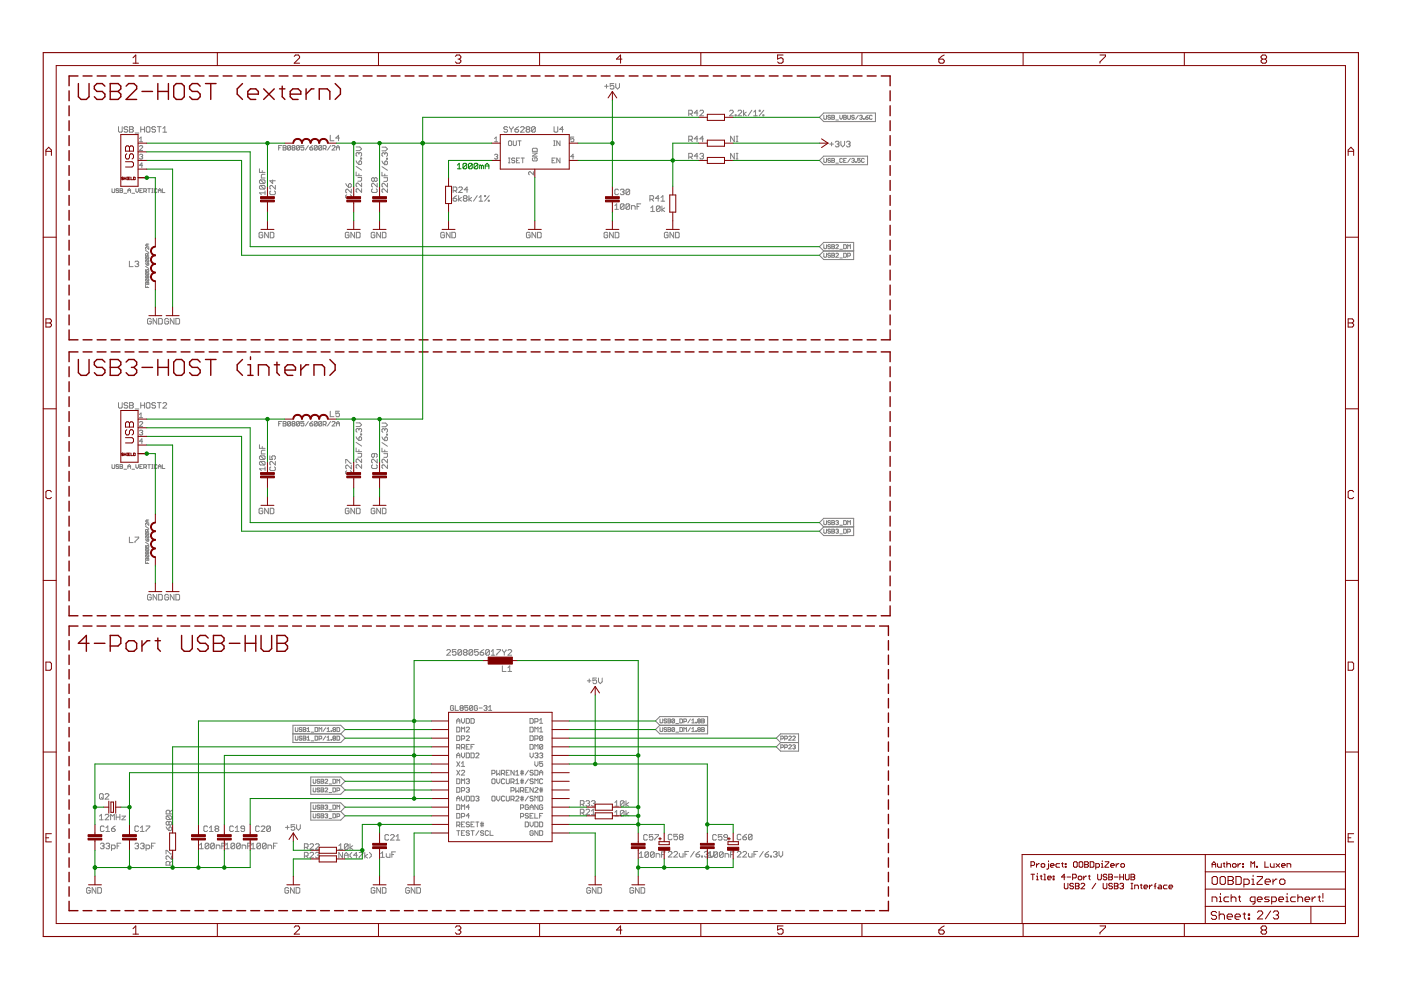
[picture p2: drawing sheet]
<svg xmlns="http://www.w3.org/2000/svg" width="297mm" height="210mm" viewBox="0 0 297 210" stroke-linecap="round" stroke-linejoin="round" font-family="sans-serif">
<g fill="none" stroke="#808080" stroke-width=".21">
<path d="M128.2 18.3h.8M128.6 17.9v.8M130.2 17.7h-.8v.6l.4-.2 .4 .2v.4l-.2 .2h-.4l-.2-.2M130.6 17.7v.8l.3 .4 .4-.4v-.8M25.1 26.9v.9l.2 .2h.4l.2-.2v-.9M27.1 27.1l-.2-.2h-.4l-.2 .3 .2 .2h.4l.2 .4-.2 .2h-.4l-.2-.2M27.5 26.9h.6l.2 .2-.2 .3 .2 .4-.2 .2h-.6zM27.5 27.4h.6M28.7 28.2h.7M29.6 30.1h.6M29.6 29.4l.3-.3v1M29.6 31.1l.1-.2h.4l.1 .2-.6 .8h.6"/>
<path d="M29.6 32.9l.1-.2h.4l.1 .2-.1 .3M29.8 27.4h.8M29.8 26.9v1.1M29.9 33.2h.2M30.1 33.2l.1 .2-.1 .3h-.4l-.1-.2M30.2 35.1h-.6l.5-.6v1M30.6 26.9v1.1M31 27.1l.2-.2h.4l.2 .2v.7l-.2 .2h-.4l-.2-.2zM33 27.1l-.2-.2h-.4l-.2 .3 .2 .2h.4l.2 .4-.2 .2h-.4l-.2-.2M33.4 26.9h.8M33.8 26.9v1.1M34.5 27.2l.4-.3v1.1"/>
<path d="M34.5 28h.8M55 35.8v.8h1.2M55.2 38.1h.8l.2 .2v.4l-.2 .2M55.2 39.3h.8l.2 .2v.4l-.2 .2M55.2 39.3l-.2 .2v.4l.2 .2h.8M55.2 38.1l-.2 .2v.4l.2 .2h.8M55.2 39.3l.8 .8M55.2 38.1l.8 .8M55.6 36.2v.4M56.2 37h-.6l-.2 .1v.6h.8M57.8 38.1v.8l-.6-.6h1.2M58.4 39.3v.8l-.8-.8h-.2l-.2 .2v.4l.2 .2"/>
<path d="M59.1 31.3h.3M59.7 30.9h-.6v.9M60 30.9l.7 .1-.2 .3 .2 .3-.2 .2h-.5zM60 31.3h.5M61.6 31l-.2-.1-.4 .1v.6M61.6 31v.6l-.2 .2-.4-.2M61.6 31l-.6 .6M62.1 31.3l-.2-.1 .2-.3 .4 .1-.1 .3M62.1 31.3h.3M62.1 31.3l-.2 .2 .2 .3 .4-.2-.1-.3M63.5 31l-.5-.1-.1 .1v.6M63.5 31v.6l-.2 .2h-.3l-.1-.2"/>
<path d="M63.5 31l-.6 .6M64.4 30.9h-.6v.4l.3-.1 .3 .1-.1 .5-.5-.2M65.4 30.9l-.7 .9M65.7 31.3h.5l.1 .3-.1 .2h-.4zM66.3 30.9l-.6 .4M67.3 31l-.2-.1-.5 .1v.6M67.3 31v.6l-.2 .2h-.3l-.2-.2M67.3 31l-.7 .6M68.2 31l-.1-.1-.5 .1v.6M68.2 31v.6l-.1 .2-.5-.2M68.2 31l-.6 .6M68.5 31.5h.5l.2-.5-.7-.1v.9"/>
<path d="M68.8 31.5l.4 .3M70 28.7v1.1h.8M70.1 30.9l-.7 .9M70.4 31l.1-.1 .5 .1-.6 .8h.6M71.3 31.3h.7M71.3 31.8v-.6l.3-.3 .4 .3v.6M72 29.3h-.8l.6-.6v1.1M73.3 38.9l.6 .8M74.1 38.9l.4 .2v.4l-.2 .2h-.4v-.6zM75.5 31.2h.8l.4 .4-.4 .3h-.8M75.5 36.5v.8h1.2M75.5 35.3l1.2 .8"/>
<path d="M75.5 34.1l.6 .8M75.9 37.6h.8v.6l-.2 .2h-.6M76.1 32.5l.2-.2 .4 .2v.4l-.2 .2M76.1 32.5l-.2-.2-.4 .2v.4l.2 .2M76.1 32.5v.2M76.1 36.9v.4M76.3 34.1l.4 .2v.4l-.2 .2h-.4v-.6zM76.5 33.5h.2v.2h-.2zM76.7 38.8v.8l-.8-.8-.4 .2v.4l.2 .2M79.4 37.9l-.2-.2-.4 .2v.4l.2 .2 .4-.2M79.4 37.9l.2-.2 .4 .2v.4l-.2 .2-.4-.2M79.4 37.9v.4"/>
<path d="M80 38.9v.7l-.8-.7-.4 .2v.4l.2 .1M81 36.5v.8h1.1M81 31.2h.8l.3 .4-.3 .4h-.8M81 35.3l1.1 .8M81 34.1l.6 .8M81.4 37.7h.7v.6l-.1 .2h-.6M81.6 32.6l.2-.2 .3 .2v.4l-.1 .2M81.6 34.3l.2-.2 .3 .2v.4l-.1 .2h-.4zM81.6 32.6l-.2-.2-.4 .2v.4l.2 .2M81.6 32.6v.2M81.6 36.9v.4M82 33.5h.1v.2h-.1z"/>
<path d="M82.1 38.9v.7l-.7-.7-.4 .2v.4l.2 .1M97.2 39.8l.3-.2h.3l.2 .2v.2l-.8 .8h.8M104.9 30.1h.6M104.9 32.9l.4-.2 .2 .2-.2 .3M104.9 29.4l.3-.3v1M105.2 33.2h.1M105.3 33.2l.2 .2-.2 .3-.4-.2M107.6 27.1l-.2-.2h-.4l-.2 .3 .2 .2h.4l.2 .4-.2 .2h-.4l-.2-.2M107.8 30l.2-.1h.3l.2 .1v.7l-.2 .2h-.3l-.2-.2zM107.8 33.5h.3M107.8 34.5h.3M108 33.5v1"/>
<path d="M108 26.9l.4 .5M108.4 27.4v.6M108.8 26.9v.2l-.4 .3M108.8 29.9v.8l.2 .2 .5-.2v-.8M109.1 33.7l-.1-.2h-.4l-.1 .2 .1 .3h.4l.1 .2-.1 .3h-.4l-.1-.1M109.2 27.4h.6l.2 .4-.2 .2h-.4l-.2-.2zM109.5 34h.3M109.8 29.9h.7M110 26.9l-.8 .5M110.2 33.5h-.7v1h.7M110.2 29.9v1M110.4 27.1l.2-.2h.4l.1 .2v.1l-.7 .8h.7"/>
<path d="M110.5 33.5h.7M110.8 33.5v1M111.7 27.4l-.2 .2 .2 .4h.4l.2-.2-.2-.4M111.7 27.4l-.2-.2 .2-.3h.4l.2 .2-.2 .3M111.7 27.4h.4M112.9 32.4h1l-1 .7h1M113.1 33.4l-.2 .2v.4l.2 .1h.6l.2-.1v-.4l-.2-.2h-.3v.4M113.1 31.4h.6l.2 .2v.5h-1v-.5zM113.1 36.4v.7l-.7-.7-.3 .2v.3l.1 .2M113.5 27.1v.7l-.2 .2h-.4l-.2-.2M113.5 27.1l-.2-.2h-.4l-.2 .2v.7M113.5 27.1l-.8 .7"/>
<path d="M117.1 34h.3M117.4 30.9h.3M117.4 29.9h.3M117.5 26.9v.9l.2 .2h.4l.2-.2v-.9M117.5 29.9v1M117.7 33.5h-.6v1h.6M118.7 29.9v1l-.7-1v1M118.7 33.5v1l-.7-1v1M119.4 27.4h-.7l.6-.5v1.1M121.7 29.1h-.7v.4l.5-.1 .2 .1v.4l-.2 .2-.5-.2M121.7 33.2h-.7l.5-.5v1M146 24.2h.6l.2-.2v-.4l-.2-.2h-.6v1.2"/>
<path d="M146 33.3h.6l.2-.2v-.4l-.2-.2h-.6v1.2M146 29.6h.6l.2-.2v-.3l-.2-.2h-.6v1.1M146.4 24.2l.4 .4M146.4 33.3l.4 .4M146.4 29.6l.4 .4M148 33.1h-.8l.6-.6v1.2M148 24h-.8l.6-.6v1.2M148 29.4h-.8l.6-.5v1.1M148.4 32.7l.2-.2h.4l.2 .2-.2 .4M148.4 23.6l.2-.2h.4l.2 .2v.2l-.8 .8h.8M148.8 33.1h.2M149 33.1l.2 .2-.2 .4h-.4l-.2-.2"/>
<path d="M149.2 29.4h-.8l.6-.5v1.1M154.7 23.6l.2-.2h.4l.2 .2v.2l-.8 .8h.8M155.7 28.9v1.1l-.8-1.1v1.1M155.7 32.5v1.2l-.8-1.2v1.2M155.9 24.4h.2v.2h-.2zM156.1 33.7h.4M156.1 32.5h.4M156.1 30h.4M156.1 28.9h.4M156.3 28.9v1.1M156.3 32.5v1.2M156.5 23.6l.2-.2h.4l.1 .2v.2l-.7 .8h.7"/>
<path d="M157.6 23.4v1.2M158.2 23.8l-.6 .4 .6 .4M159.4 23.4l-.8 1.2M159.8 24.6h.8M159.8 23.8l.4-.4v1.2M161 23.4h.2v.2h-.2zM161.8 24.4h.1v.2h-.1zM161.9 23.4l-.9 1.2M173.7 34l.9-.9h9.3v1.8h-9.3zM174.6 24h11v1.8h-11l-.9-.9zM174.7 24.4v.8l.1 .1 .4-.1v-.8M174.7 33.6v.7l.1 .1 .4-.1v-.7"/>
<path d="M175.9 30.5h.8M176.1 33.7l-.4-.1-.2 .3 .4 .1 .2 .3-.2 .1-.4-.1M176.1 24.6l-.2-.2-.4 .2 .6 .6-.2 .1-.4-.1M176.3 30.2v.7M176.4 34h.4M176.4 24.4h.4l.1 .2-.1 .3 .1 .3-.1 .1h-.4zM176.4 24.9h.4M176.4 33.6h.4l.1 .1-.1 .3 .1 .3-.1 .1h-.4zM177.1 30.2l.2-.2h.4l.2 .2-.2 .3M177.2 25.4h.6M177.2 34.6h.6M177.5 30.5h.2"/>
<path d="M177.7 30.5l.2 .2-.2 .4h-.4l-.2-.2M178.1 24.4v.6l.2 .3 .3-.3v-.6M178.3 30v.7l.4 .4 .4-.4v-.7M178.6 33.7l-.1-.1-.4 .1 .1 .7 .4-.1M178.9 34h.3M178.9 24.4h.4l.2 .2-.2 .3 .2 .3-.2 .1h-.4zM178.9 24.9h.4M179.5 30.2l.2-.2h.3l.2 .2-.2 .3M179.5 33.6h-.6v.8h.6M179.7 24.4v.8l.2 .1 .4-.1v-.8M179.9 30.5h.1M180 30.5l.2 .2-.2 .4h-.3l-.2-.2"/>
<path d="M180.3 33.6l-.6 .8M180.6 33.7l.4-.1 .1 .1-.1 .3M180.8 34h.2M181 34l.1 .2-.1 .2-.4-.1M181.1 24.6l-.4-.2-.1 .3 .4 .2 .1 .3-.1 .1-.4-.1M181.4 34.3l.1 .1zM182 24.4l-.6 .9M182.2 24.6l.5-.2 .1 .2-.1 .3M182.4 33.6h-.6v.4l.3-.1 .3 .1-.2 .4-.4-.1M182.5 24.9h.2M182.7 24.9l.1 .1-.1 .3-.5-.1M183.1 25.2l.1 .1z"/>
<path d="M183.2 33.7l-.1-.1-.4 .1v.6l.1 .1 .4-.1M183.5 24.9h.4l.2 .3-.4 .1zM184.1 24.4l-.6 .5M184.9 24.6l-.1-.2-.4 .2v.6l.1 .1 .4-.1M23.7 40v.7l.2 .1 .4-.1v-.7M25.1 40.1l-.1-.1-.4 .1 .1 .3h.3l.1 .3-.1 .1-.4-.1M25.4 40l.6 .1-.1 .7h-.5zM25.4 40.4h.5M26.3 41h.5M27.1 40.4h.6M27.1 40.8v-.5l.3-.3 .3 .3v.5M27.4 55.4v1.1h.8"/>
<path d="M28 41h.5M28.6 55.6l.2-.2h.4l.2 .2-.2 .4M28.8 40v.6l.3 .2 .3-.2v-.6M29 56h.2M29.2 56l.2 .2-.2 .3h-.4l-.2-.2M29.7 40.4h.2M30.2 40h-.5v.8h.5M30.5 40.6h.4l.2-.5-.6-.1v.8M30.8 40.6l.3 .2M30.9 57.1v.5h.3v-.5l.3 .2-.1 .3M30.9 59.9l.5-.1 .1 .5h-.6zM30.9 56.5l.6 .4"/>
<path d="M30.9 55.8l.3 .4M30.9 53.1l.6 .5M31 54.4v.5h.4M31 55.1v.5h.4M31 57.8v.5h.4M31 59.2v.4h.4M31 54.4h.4v.5M31 55.1h.4v.5M31 57.8h.4v.5M31 59.2h.4v.4M31 59.2l.4 .4M31 57.8l.4 .5"/>
<path d="M31 55.1l.4 .5M31 54.4l.4 .5M31.2 58.6h-.3l.1 .3 .2-.1M31.2 51.8v.4M31.2 55.9h.3l-.1 .3h-.2zM31.2 58.6v.2M31.2 59.9v.4M31.2 58.6h.3l-.1 .3-.2-.1M31.3 54.2v-.3l-.3-.1-.1 .4h.6M31.3 40h.6M31.5 52.4v.5l-.4-.5-.2 .1 .1 .4M31.5 53.8l-.2 .2"/>
<path d="M31.5 51.8h-.4l-.2 .2 .2 .2h.4M31.6 40v.8M32.2 40.8h.2M32.2 40h.2M32.3 40v.8M33.3 40.1l-.2-.1-.4 .1v.6l.2 .1 .4-.1M33.6 40.4h.5M33.6 40.8v-.5l.2-.3 .3 .3v.5M34.4 40v.8h.6M55.7 49.4l-.2-.1h-.4l-.2 .1v.8l.2 .2h.4l.2-.2v-.4h-.4M56.2 40.9h-1.2l.4 .4M56.2 40.5v.8"/>
<path d="M56.9 49.3v1.1l-.8-1.1v1.1M57.3 49.3h.6l.2 .1v.8l-.2 .2h-.6zM57.4 40.5l-.2 .2v.4l.2 .2h.8l.2-.2v-.4l-.2-.2M73.5 41.3l-.2 .2v.4l.2 .2h.8l.2-.2v-.4l-.2-.2M74 49.4l-.2-.1h-.4l-.2 .1v.8l.2 .2h.4l.2-.2v-.4h-.4M74.5 40.1v.8l-.8-.8-.4 .2v.4l.2 .2M75.2 49.3v1.1l-.8-1.1v1.1M75.6 49.3h.6l.1 .1v.8l-.1 .2h-.6zM76.7 40v.8l-.8-.8-.4 .2v.4l.2 .2M79 40l-.2 .2v.4l.2 .2h.8l.2-.2v-.4l-.2-.2M79.5 49.4l-.2-.1h-.4l-.2 .1v.8l.2 .2h.4l.2-.2v-.4h-.4M80.7 49.3v1.1l-.8-1.1v1.1"/>
<path d="M81.1 49.3h.5l.2 .1v.8l-.2 .2h-.5zM82.1 40v.8l-.7-.8-.4 .2v.4l.2 .2M94.2 49.4l-.2-.1h-.4l-.1 .1v.8l.1 .2h.4l.2-.2v-.4h-.4M95.4 49.3v1.1l-.8-1.1v1.1M95.8 49.3h.6l.2 .1v.8l-.2 .2h-.6zM96.1 40.4h.5l.3-.2v-.4l-.3-.2h-.5v1.2M96.1 42.1h.5l.3 .4-.3 .2h-.3l-.2-.2zM96.5 40.4l.4 .4M96.9 41.5l-.8 .6M97.2 41.5v1.2M97.8 41.9l-.6 .3 .6 .5M98.4 42.1l-.2 .1 .2 .5h.4l.2-.2-.2-.4"/>
<path d="M98.4 42.1h.4M98.4 42.1l-.2-.2 .2-.4h.4l.2 .2-.2 .4M99.2 40.2h-.8l.6-.6v1.2M99.4 41.5v1.2M100 41.9l-.6 .3 .6 .5M101.2 41.5l-.8 1.2M101.6 42.7h.8M101.6 41.9l.4-.4v1.2M102.7 41.5h.3v.2h-.3zM103.5 42.5h.2v.2h-.2zM103.7 41.5l-1 1.2M112.4 49.4l-.2-.1h-.4l-.2 .1v.8l.2 .2h.4l.2-.2v-.4h-.4"/>
<path d="M113.6 49.3v1.1l-.8-1.1v1.1M114 49.3h.6l.1 .1v.8l-.1 .2h-.6zM128.8 49.4l-.1-.1h-.4l-.2 .1v.8l.2 .2h.4l.1-.2v-.4h-.3M130 49.3v1.1l-.8-1.1v1.1M130.4 43.6l.3-.4v1.2M130.4 44.4h.7M130.4 49.3h.6l.2 .1v.8l-.2 .2h-.6zM131.1 40.3l-.2-.2h-.3l-.2 .2v.8l.2 .2h.3l.2-.2M131.5 40.3l.2-.2h.4l.2 .2-.2 .4M131.9 40.7h.2M132.1 40.7l.2 .2-.2 .4h-.4l-.2-.2M132.3 43.4v.8l-.2 .2h-.4l-.2-.2"/>
<path d="M132.3 43.4l-.2-.2h-.4l-.2 .2v.8M132.3 43.4l-.8 .8M133.5 43.4v.8l-.2 .2h-.4l-.2-.2M133.5 43.4l-.2-.2h-.4l-.2 .2v.8M133.5 40.3l-.2-.2h-.4l-.2 .2v.8M133.5 40.3v.8l-.2 .2h-.4l-.2-.2M133.5 43.4l-.8 .8M133.5 40.3l-.8 .8M133.9 44.4v-.8h.6l.2 .2v.6M135.1 43.8h.4M135.8 43.2h-.7v1.2M137.8 42.2h.6l.2-.1v-.4l-.2-.2h-.6v1.2"/>
<path d="M138 44.1l.4-.4v1.2M138 44.9h.8M138.2 42.2l.4 .5M139.7 42.1h-.7l.6-.6v1.2M140 43.9v.7l-.3 .3h-.3l-.2-.3M140 43.9l-.3-.2h-.3l-.2 .2v.7M140 43.9l-.8 .7M140.1 42.7h.8M140.1 41.9l.4-.4v1.2M140.3 43.7v1.2M140.9 44.1l-.6 .3 .6 .5M141.6 49.4l-.1-.1h-.4l-.2 .1v.8l.2 .2h.4l.1-.2v-.4h-.3"/>
<path d="M142.8 49.3v1.1l-.8-1.1v1.1M143.2 49.3h.6l.2 .1v.8l-.2 .2h-.6zM173.7 52.3l.9-.9h6.4v3.6h-6.4l-.9-.9 .9-.9zM174.6 53.2h6.4M174.7 51.9v.7l.1 .1 .4-.1v-.7M174.7 53.7v.7l.1 .1 .4-.1v-.7M176.1 52l-.4-.1-.2 .3 .4 .1 .2 .3-.2 .1-.4-.1M176.1 53.8l-.2-.1-.4 .1 .2 .3 .4 .2-.2 .2-.4-.1M176.4 51.9h.4l.1 .1-.1 .3 .1 .3-.1 .1h-.4zM176.4 53.7h.4l.1 .1-.1 .3 .1 .3-.1 .1h-.4zM176.4 52.3h.4M176.4 54.1h.4"/>
<path d="M177.2 52l.1-.1 .5 .1-.6 .7h.6M177.2 53.8l.1-.1 .5 .1-.6 .7h.6M178.1 52.9h.5M178.1 54.7h.5M178.9 51.9h.4l.2 .1v.6l-.2 .1h-.4zM178.9 53.7h.4l.2 .1v.6l-.2 .1h-.4zM179.7 52.7v-.8l.3 .3 .3-.3v.8M179.7 54.3h.4l.2-.2-.2-.4h-.4v.8M30.9 60.5v.5h.6M31.2 60.7v.3M32.1 67.7l-.2-.2h-.4l-.2 .2v.8l.2 .2h.4l.2-.2v-.4h-.4M33.2 67.5v1.2l-.7-1.2v1.2"/>
<path d="M33.6 67.5h.6l.2 .2v.8l-.2 .2h-.6zM35.7 67.7l-.2-.2h-.4l-.2 .2v.8l.2 .2h.4l.2-.2v-.4h-.4M36.9 67.5v1.2l-.8-1.2v1.2M37.3 67.5h.6l.2 .2v.8l-.2 .2h-.6zM23.7 98.5v.7l.2 .1 .4-.1v-.7M25.1 85.4v.9l.2 .2h.4l.2-.2v-.9M25.1 98.6l-.1-.1-.4 .1 .1 .3 .4 .2-.1 .2-.4-.1M25.4 98.5l.6 .1-.1 .7h-.5zM25.4 98.9h.5M26.3 99.5h.5M27.1 85.6l-.2-.2h-.4l-.2 .3 .2 .2h.4l.2 .4-.2 .2h-.4l-.2-.2M27.1 99.3v-.5l.3-.3 .3 .3v.5"/>
<path d="M27.1 98.9h.6M27.5 85.4h.6l.2 .2-.2 .3 .2 .4-.2 .2h-.6zM27.5 85.9h.6M28 99.5h.5M28.7 86.7h.7M28.8 98.5v.6l.3 .2 .3-.2v-.6M29.6 89.6l.1-.2h.4l.1 .2-.6 .8h.6M29.6 87.9l.3-.3v1M29.6 91.4l.1-.2h.4l.1 .2-.1 .3M29.6 88.6h.6M29.7 98.9h.2M29.8 85.4v1.1"/>
<path d="M29.8 85.9h.8M29.9 91.7h.2M30.1 91.7l.1 .2-.1 .3h-.4l-.1-.1M30.2 98.5h-.5v.8h.5M30.2 93.6h-.6l.5-.6v1M30.5 99.1h.4l.2-.5-.6-.1v.8M30.6 85.4v1.1M30.8 99.1l.3 .2M31 85.6l.2-.2h.4l.2 .2v.7l-.2 .2h-.4l-.2-.2zM31.3 98.5h.6M31.6 98.5v.8M32.2 99.3h.2"/>
<path d="M32.2 98.5h.2M32.3 98.5v.8M33 85.6l-.2-.2h-.4l-.2 .3 .2 .2h.4l.2 .4-.2 .2h-.4l-.2-.2M33.3 98.6l-.2-.1-.4 .1v.6l.2 .1 .4-.1M33.4 85.4h.8M33.6 99.3v-.5l.2-.3 .3 .3v.5M33.6 98.9h.5M33.8 85.4v1.1M34.4 98.5v.8h.6M34.5 85.6l.3-.2h.3l.2 .2v.1l-.8 .8h.8M55 94.3v.8h1.2M55.2 96.6h.8l.2 .2v.4l-.2 .2"/>
<path d="M55.2 97.8h.8l.2 .2v.4l-.2 .2M55.2 96.6l-.2 .2v.4l.2 .2h.8M55.2 97.8l-.2 .2v.4l.2 .2h.8M55.2 97.8l.8 .8M55.2 96.6l.8 .8M55.6 94.7v.4M56.2 99v.8M56.2 95.5h-.6l-.2 .2v.5h.8M56.2 99.4h-1.2l.4 .4M57.2 96.6v.8h.6l-.2-.4 .2-.4h.4l.2 .2v.4l-.2 .2M57.4 99l-.2 .2v.4l.2 .2h.8l.2-.2v-.4l-.2-.2M58.4 97.8v.8l-.8-.8-.4 .2v.4l.2 .2"/>
<path d="M59.1 89.8h.3M59.7 89.4h-.6v.9M60 89.4l.7 .1-.2 .3 .2 .3-.2 .2h-.5zM60 89.8h.5M61.6 89.5l-.2-.1-.4 .1v.6M61.6 89.5v.6l-.2 .2-.4-.2M61.6 89.5l-.6 .6M62.1 89.8l-.2-.1 .2-.3 .4 .1-.1 .3M62.1 89.8l-.2 .2 .2 .3 .4-.2-.1-.3M62.1 89.8h.3M63.5 89.5l-.2-.1-.4 .1v.6M63.5 89.5v.6l-.2 .2h-.3l-.1-.2"/>
<path d="M63.5 89.5l-.6 .6M64.4 89.4h-.6v.4l.5-.1 .1 .4-.1 .2-.5-.2M65.4 89.4l-.7 .9M65.7 89.8h.5l.1 .3-.1 .2h-.4zM66.3 89.4l-.6 .4M67.3 89.5l-.2-.1-.5 .1v.6M67.3 89.5v.6l-.2 .2h-.3l-.2-.2M67.3 89.5l-.7 .6M68.2 89.5l-.1-.1-.5 .1v.6M68.2 89.5v.6l-.1 .2-.5-.2M68.2 89.5l-.6 .6M68.5 90h.5l.2-.5-.7-.1v.9"/>
<path d="M68.8 90l.4 .3M70 87.2v1.1h.8M70.1 89.4l-.7 .9M70.4 89.5l.1-.1 .5 .1-.6 .8h.6M71.3 90.3v-.6l.3-.3 .4 .3v.6M71.3 89.8h.7M72 87.2h-.8v.6l.4-.2 .4 .2v.4l-.2 .1h-.4l-.2-.1M73.3 98.2v-.8h.2l.8 .8h.2M73.5 99.8l-.2 .2v.4l.2 .2h.8l.2-.2v-.4l-.2-.2M74.5 98.6v.8l-.8-.8-.4 .2v.4l.2 .2M75.5 95v.8h1.2M75.5 89.7h.8l.4 .4-.4 .3h-.8"/>
<path d="M75.5 93.8l1.2 .8M75.5 92.6l.6 .8M75.9 96.1h.8v.6l-.2 .2h-.6M76.1 91l.2-.2 .4 .2v.4l-.2 .2M76.1 91l-.2-.2-.4 .2v.4l.2 .2M76.1 91v.2M76.1 95.4v.4M76.3 92.6l.4 .2v.4l-.2 .2h-.4v-.6zM76.5 92h.2v.2h-.2zM76.7 97.3v.8l-.8-.8-.4 .2v.4l.2 .2M76.7 98.5v.8l-.8-.8-.4 .2v.4l.2 .2M79 98.6l-.2 .1v.4l.2 .2h.8l.2-.2v-.4l-.2-.1"/>
<path d="M79.4 96.2v.6l-.2 .2-.4-.2v-.4l.2-.2h.8l.2 .2v.4l-.2 .2M80 97.4v.7l-.8-.7-.4 .2v.4l.2 .1M81 95v.8h1.1M81 89.7h.8l.3 .4-.3 .4h-.8M81 93.8l1.1 .8M81 92.6l.6 .8M81.4 96.2h.7v.6l-.1 .2h-.6M81.6 91.1l.2-.2 .3 .2v.4l-.1 .2M81.6 92.8l.2-.2 .3 .2v.4l-.1 .2h-.4zM81.6 91.1l-.2-.2-.4 .2v.4l.2 .2M81.6 91.1v.2M81.6 95.4v.4"/>
<path d="M82 92.1h.1v.1h-.1zM82.1 97.4v.7l-.7-.7-.4 .2v.4l.2 .1M82.1 98.6v.7l-.7-.7-.4 .1v.4l.2 .2M27.4 113.9v1.1h.8M28.6 113.9h.8v.2l-.8 .8v.1M30.9 115.7v.4h.3v-.4l.3 .1-.1 .3M30.9 118.4l.5-.1 .1 .5h-.6zM30.9 119v.5h.6M30.9 115l.6 .4M30.9 114.3l.3 .4M30.9 111.6l.6 .5M31 112.9v.5h.4"/>
<path d="M31 113.6v.5h.4M31 116.3v.5h.4M31 117.7v.4h.4M31 112.9h.4v.5M31 113.6h.4v.5M31 116.3h.4v.5M31 117.7h.4v.4M31 117.7l.4 .4M31 116.3l.4 .5M31 113.6l.4 .5M31 112.9l.4 .5M31.2 117.1l-.1-.1-.2 .1 .1 .4 .2-.2"/>
<path d="M31.2 110.3v.4M31.2 114.4l.2-.1 .1 .3-.3 .1zM31.2 117.1v.2M31.2 118.4v.4M31.2 119.2v.3M31.2 117.1l.1-.1 .2 .1-.1 .4-.2-.2M31.3 112.7v-.3l-.3-.1-.1 .4h.6M31.5 110.9v.5l-.4-.5-.2 .1 .1 .4M31.5 112.3l-.2 .2M31.5 110.3h-.4l-.2 .2 .2 .2h.4M55.7 107.9l-.2-.1h-.4l-.2 .1v.8l.2 .2h.4l.2-.2v-.4h-.4M56.9 107.8v1.1l-.8-1.1v1.1"/>
<path d="M57.3 107.8h.6l.2 .1v.8l-.2 .2h-.6zM74 107.9l-.2-.1h-.4l-.2 .1v.8l.2 .2h.4l.2-.2v-.4h-.4M75.2 107.8v1.1l-.8-1.1v1.1M75.6 107.8h.6l.1 .1v.8l-.1 .2h-.6zM79.5 107.9l-.2-.1h-.4l-.2 .1v.8l.2 .2h.4l.2-.2v-.4h-.4M80.7 107.8v1.1l-.8-1.1v1.1M81.1 107.8h.5l.2 .1v.8l-.2 .2h-.5zM173.7 110.8l.9-.9h6.4v3.7h-6.4l-.9-1 .9-.9zM174.6 111.7h6.4M174.7 110.4v.7l.1 .1 .4-.1v-.7M174.7 112.2v.7l.1 .2 .4-.2v-.7M176.1 110.5l-.4-.1-.2 .3 .4 .1 .2 .3-.2 .1-.4-.1"/>
<path d="M176.1 112.4l-.4-.2-.2 .3 .4 .1 .2 .3-.2 .2-.4-.2M176.4 110.4h.4l.1 .1-.1 .3 .1 .3-.1 .1h-.4zM176.4 112.2h.4l.1 .2-.1 .2 .1 .3-.1 .2h-.4zM176.4 110.8h.4M176.4 112.6h.4M177.2 110.5l.4-.1 .2 .1-.2 .3M177.2 112.4l.4-.2 .2 .2-.2 .2M177.5 110.8h.1M177.5 112.6h.1M177.6 110.8l.2 .2-.2 .2-.4-.1M177.6 112.6l.2 .2-.2 .3-.4-.2M178.1 111.4h.5"/>
<path d="M178.1 113.2h.5M178.9 110.4h.4l.2 .1v.6l-.2 .1h-.4zM178.9 112.2h.4l.2 .2v.5l-.2 .2h-.4zM179.7 111.2v-.8l.3 .3 .3-.3v.8M179.7 112.8h.4l.2-.2-.2-.4h-.4v.9M32.1 126.2l-.2-.2h-.4l-.2 .2v.8l.2 .2h.4l.2-.2v-.4h-.4M33.2 126v1.2l-.7-1.2v1.2M33.6 126h.6l.2 .2v.8l-.2 .2h-.6zM35.7 126.2l-.2-.2h-.4l-.2 .2v.8l.2 .2h.4l.2-.2v-.4h-.4M36.9 126v1.2l-.8-1.2v1.2M37.3 126h.6l.2 .2v.8l-.2 .2h-.6zM94.7 137.9l.2-.2h.4l.2 .2v.2l-.8 .8h.8"/>
<path d="M96.7 137.7h-.8v.6l.4-.2 .4 .2v.4l-.2 .2h-.4l-.2-.2M97.9 137.9v.8l-.2 .2h-.4l-.2-.2M97.9 137.9l-.2-.2h-.4l-.2 .2v.8M97.9 137.9l-.8 .8M98.5 138.3l-.2-.2 .2-.4h.3l.2 .2-.2 .4M98.5 138.3l-.2 .2 .2 .4h.3l.2-.2-.2-.4M98.5 138.3h.3M100.2 137.9l-.2-.2h-.4l-.2 .2v.8M100.2 137.9v.8l-.2 .2h-.4l-.2-.2M100.2 137.9l-.8 .8M101.4 137.7h-.8v.6l.4-.2 .4 .2v.4l-.2 .2h-.4l-.2-.2M101.8 138.3h.6l.2 .4-.2 .2h-.4l-.2-.2z"/>
<path d="M102.6 137.7l-.8 .6M103.8 137.9v.8l-.2 .2h-.4l-.2-.2M103.8 137.9l-.2-.2h-.4l-.2 .2v.8M103.8 137.9l-.8 .8M104.2 138.9h.7M104.2 138.1l.3-.4v1.2M105.3 137.7h.8v.2l-.8 .8v.2M106.5 137.7v.2l.4 .4M106.9 138.3v.6M107.3 137.7l-.4 .6M107.7 137.9l.2-.2h.4l.2 .2v.2l-.8 .8h.8M62.1 153.8h10.1l1 .9-1 .9 1 .9-1 .9h-10.1z"/>
<path d="M62.1 155.6h10.1M62.6 154.3l.1 .8 .5-.1v-.7M62.6 156.1v.7l.1 .1 .5-.1v-.7M64 154.4l-.1-.1-.5 .1 .2 .3 .4 .1-.1 .3-.5-.1M64 156.2l-.4-.1-.2 .3 .5 .1 .1 .3-.1 .1-.5-.1M64.3 154.3h.4l.2 .1-.2 .3 .2 .3-.2 .1h-.4zM64.3 154.7h.4M64.3 156.1h.4l.2 .1-.2 .3 .2 .3-.2 .1h-.4zM64.3 156.5h.4M65.1 155.1h.6M65.1 154.5l.3-.2v.8M65.1 156.4l.3-.3v.8"/>
<path d="M65.1 156.9h.6M66 155.2h.5M66 157.1h.5M66.8 154.3h.4l.2 .1v.6l-.2 .1h-.4zM66.8 156.1h.4l.2 .1v.6l-.2 .1h-.4zM67.6 155.1v-.8l.3 .2 .3-.2v.8M67.6 156.7h.5l.1-.2-.1-.4h-.5v.8M69.1 154.3l-.6 .8M69.1 156.1l-.6 .8M69.3 155.1h.6M69.3 154.5l.3-.2v.8M69.3 156.4l.3-.3v.8"/>
<path d="M69.3 156.9h.6M70.2 155l.1 .1zM70.2 156.8l.1 .1zM70.7 154.7l-.1-.2 .1-.2 .5 .1-.2 .3M70.7 154.7l-.1 .1 .1 .3 .5-.1-.2-.3M70.7 156.5l-.1-.1 .1-.3 .5 .1-.2 .3M70.7 156.5l-.1 .2 .1 .2 .5-.1-.2-.3M70.7 154.7h.3M70.7 156.5h.3M71.4 154.3h.5l.1 .1v.6l-.1 .1h-.5zM71.4 156.1h.5l.1 .1v.6l-.1 .1h-.5zM96.2 149.8l-.2-.2h-.3l-.2 .2v.7l.2 .1h.3l.2-.1v-.4h-.4"/>
<path d="M96.5 149.6v1h.7M96.8 153.4v-.7l.4-.3 .3 .3v.7M96.8 154.2h.5l.2 .1v.7l-.2 .2h-.5zM96.8 156h.5l.2 .2v.6l-.2 .2h-.5zM96.8 158.5h.5l.2-.2v-.3l-.2-.2h-.5v1M96.8 152.9h.7M97.2 158.5l.3 .3M97.7 150.1l-.2-.2 .2-.3h.3l.2 .2-.2 .3M97.7 150.1l-.2 .2 .2 .3h.3l.2-.1-.2-.4M97.7 150.1h.3M97.8 155.2v-1l.4 .3 .3-.3v1M97.8 152.4v.6l.4 .4 .3-.4v-.6"/>
<path d="M97.8 156.7h.5l.2-.2v-.3l-.2-.2h-.5v1M97.8 158.5h.5l.2-.2v-.3l-.2-.2h-.5v1M97.8 159.7v.6l.4 .4 .3-.4v-.6M98.2 158.5l.3 .3M98.8 152.4h.6l.1 .1v.7l-.1 .2h-.6zM98.8 154.3l.2-.1h.4l.1 .1-.7 .9h.7M98.8 156.2l.2-.2 .5 .2-.7 .8h.7M98.8 159.7h.6l.1 .1v.7l-.1 .2h-.6zM98.8 158.3h.4M99.2 149.6h-.6v.5l.3-.2 .3 .2v.4l-.2 .1-.4-.1M99.5 157.8h-.7v1h.7M99.9 152.4h.5l.1 .1v.7l-.1 .2h-.5z"/>
<path d="M99.9 159.7h.5l.1 .1v.7l-.1 .2h-.5zM99.9 158.3h.3M100.2 149.8v.7l-.1 .1h-.4l-.2-.1M100.2 149.8l-.1-.2h-.4l-.2 .2v.7M100.2 149.8l-.7 .7M100.5 157.8h-.6v1M100.9 159.8l.1-.1h.4l.1 .1-.6 .9h.6M101.2 149.8l-.1-.2h-.4l-.1 .2v.7l.1 .1h.4l.1-.1v-.4h-.3M101.6 150.1h.7M102.6 149.8l.1-.2h.4l.2 .2-.2 .3M102.9 150.1h.2M103.1 150.1l.2 .2-.2 .3h-.4l-.1-.1"/>
<path d="M103.6 150.6h.7M103.6 149.9l.3-.3v1M106.5 141.2v1.2h.8M107.7 142.4h.8M107.7 141.6l.4-.4v1.2M112.4 152.4h.5l.2 .1v.7l-.2 .2h-.5zM112.4 154.2h.5l.2 .1v.7l-.2 .2h-.5zM112.4 156h.5l.2 .2v.6l-.2 .2h-.5zM112.4 157.8h.5l.2 .2v.7l-.2 .1h-.5zM112.4 159.7v.6l.3 .4 .4-.4v-.6M113.4 153h.5l.2-.1v-.4l-.2-.1h-.5v1M113.4 155.2v-1l.3 .3 .4-.3v1"/>
<path d="M113.4 156.7h.5l.2-.2v-.3l-.2-.2h-.5v1M113.4 158.8v-1l.3 .4 .4-.4v1M113.4 159.8l.2-.1h.3l.2 .1-.2 .4M114.4 153.4h.7M114.4 155.2h.7M114.4 159.8l.5-.1 .2 .1-.2 .4M114.4 154.5l.3-.3v1M114.4 152.7l.3-.3v1M115.1 156.2v.6l-.2 .2-.5-.2M115.1 156.2l-.2-.2-.5 .2v.6M115.1 158l-.2-.2-.5 .2v.7M115.1 158v.7l-.2 .1-.5-.1"/>
<path d="M115.1 158l-.7 .7M115.1 156.2l-.7 .6M124.5 144.4h.8M124.9 144v.7M126.5 143.8h-.8v.6l.4-.2 .4 .2v.3l-.2 .2h-.4l-.2-.2M126.9 143.8v.7l.4 .4 .4-.4v-.7M139.9 151.9h10.1v3.7h-10.1l-.9-.9 .9-.9-.9-.9zM139.9 153.8h10.1M139.9 152.4v.7l.2 .2 .4-.2v-.7M139.9 154.3v.7l.2 .1 .4-.1v-.7M141.3 154.4l-.1-.1-.4 .1 .1 .3 .4 .1-.1 .3-.4-.1M141.3 152.6l-.1-.2-.4 .2 .1 .3 .4 .1-.1 .3-.4-.2"/>
<path d="M141.6 152.4l.6 .2-.2 .7h-.4zM141.6 154.3h.4l.2 .1-.2 .7h-.4zM141.6 152.9h.4M141.6 154.7h.4M143 152.6l-.1-.2-.4 .2v.5M143 154.4l-.4-.1-.1 .1v.6M143 154.4v.6l-.1 .1-.4-.1M143 152.6v.5l-.1 .2-.4-.2M143 152.6l-.5 .5M143 154.4l-.5 .6M143.3 155.2h.6M143.3 153.4h.6"/>
<path d="M144.1 154.3h.5l.1 .1v.6l-.1 .1h-.5zM144.1 152.4l.6 .2v.5l-.1 .2h-.5zM145 153h.4l.1-.4-.5-.2v.9M145 155.1v-.8l.3 .2 .2-.2v.8M146.4 152.4l-.6 .9M146.4 154.3l-.6 .8M146.7 155.1h.5M146.7 153.3h.5M146.7 152.7l.3-.3v.9M146.7 154.5l.3-.2v.8M147.5 155l.2 .1zM147.5 153.1l.2 .2z"/>
<path d="M148.1 152.9h.3M148.1 154.7l-.2 .1 .2 .3 .4-.1-.1-.3M148.1 154.7l-.2-.2 .2-.2 .4 .1-.1 .3M148.1 154.7h.3M148.1 152.9l-.2 .1 .2 .3 .4-.2-.1-.2M148.1 152.9l-.2-.2 .2-.3 .4 .2-.1 .3M148.8 152.4l.5 .2-.1 .7h-.4zM148.8 154.3h.4l.1 .1-.1 .7h-.4zM148.8 152.9h.4M148.8 154.7h.4M165.5 155.6h3.8v3.7h-3.8l-.9-1 .9-.9-.9-.9zM165.5 157.4h3.8"/>
<path d="M165.5 156.7l.6-.2-.2-.4h-.4v.8M165.5 158.5h.4l.2-.4-.6-.2v.9M166.4 156.7h.4l.1-.2-.1-.4h-.4v.8M166.4 158.5h.4l.1-.4-.5-.2v.9M167.2 156.2l.2-.1 .4 .1-.6 .7h.6M167.2 158.1l.2-.2 .4 .2-.6 .7h.6M168.1 156.2l.1-.1 .4 .1-.5 .7h.5M168.1 158.1l.4-.2 .1 .2-.1 .2M168.3 158.3h.2M168.5 158.3l.1 .2-.1 .3-.4-.2M21.1 173l.4-.3v1.1M21.1 173.8h.8"/>
<path d="M21.1 168.5l.2-.2h.4l.2 .2v.7l-.2 .2h-.4l-.2-.2zM21.3 179l.2-.2h.4l.2 .2-.2 .4M21.5 169.1l.4 .3M21.7 179.4h.2M21.9 179.4l.2 .2-.2 .4h-.4l-.2-.3M22.1 175.3l-.2-.2h-.4l-.2 .2v.8l.2 .2h.4l.2-.2M22.3 172.8l.2-.1h.4l.2 .1v.2l-.8 .8h.8M22.3 168.5l.2-.2h.4l.2 .2v.2l-.8 .7h.8M22.5 179l.2-.2h.4l.1 .2-.1 .4M22.5 176.3h.7M22.5 175.5l.4-.4v1.2M22.9 179.4h.2"/>
<path d="M23.1 179.4l.1 .2-.1 .4h-.4l-.2-.3M23.5 173.8v-1.1l.4 .3 .3-.3v1.1M23.6 180h.6l.2-.3v-.3l-.2-.2h-.6v1.1M23.6 175.7h.6l.2 .4-.2 .2h-.4l-.2-.2zM24.4 175.1l-.8 .6M24.6 172.7v1.1M24.6 173.2h.8M24.8 179.4h.4M25.4 172.7v1.1M25.6 178.8h-.8v1.2M25.8 173h.8l-.8 .8h.8M28.6 179l.2-.2h.4l.2 .2-.2 .4"/>
<path d="M29 179.4h.2M29.2 179.4l.2 .2-.2 .4h-.4l-.2-.3M29.4 175.3l-.2-.2h-.4l-.2 .2v.8l.2 .2h.4l.2-.2M29.8 179l.2-.2h.4l.2 .2-.2 .4M29.8 176.3h.8M29.8 175.5l.4-.4v1.2M30.2 179.4h.2M30.4 179.4l.2 .2-.2 .4h-.4l-.2-.3M31 180h.5l.2-.3v-.3l-.2-.2h-.5v1.1M31 175.1h.7v.2l-.7 .8v.2M32.1 179.4h.4M32.9 178.8h-.8v1.2"/>
<path d="M35.2 175.3l.6 .8M35.4 173h.8l.2 .2v.4l-.2 .2M35.4 173l-.2 .2v.4l.2 .2h.8M35.4 173l.8 .8M35.8 174.3l.2-.1 .4 .1v.4l-.2 .2-.4-.2M35.8 174.3v.4M35.8 174.3l-.2-.1-.4 .1v.4l.2 .2 .4-.2M36 175.3l.4 .2v.4l-.2 .2h-.4v-.6zM36 172.6v-.6l-.2-.2h-.4l-.2 .2v.6h1.2M36.4 171.8l-.4 .4M42.3 180h.8M42.3 179.2l.4-.4v1.2"/>
<path d="M44 175.3l-.2-.2h-.4l-.2 .2v.8l.2 .2h.4l.2-.2M44.3 179l-.2-.2h-.4l-.2 .2v.7M44.3 179v.7l-.2 .3h-.4l-.2-.3M44.3 179l-.8 .7M44.4 176.3h.8M44.4 175.5l.4-.4v1.2M45.4 179l-.1-.2h-.4l-.2 .2v.7M45.4 179v.7l-.1 .3h-.4l-.2-.3M45.4 179l-.7 .7M45.8 175.7l-.2 .2 .2 .4h.4l.2-.2-.2-.4M45.8 175.7l-.2-.2 .2-.4h.4l.2 .2-.2 .4M45.8 175.7h.4"/>
<path d="M45.8 180v-.8h.6l.2 .2v.6M47 179.4h.4M47.8 180h.8M47.8 179.2l.4-.4v1.2M47.8 178.8h-.8v1.2M49.5 175.3l-.2-.2h-.4l-.2 .2v.8l.2 .2h.4l.2-.2M49.8 179l-.2-.2h-.4l-.2 .2v.7M49.8 179v.7l-.2 .3h-.4l-.2-.3M49.8 179l-.8 .7M49.9 176.3h.8M49.9 175.5l.4-.4v1.2M50.9 179l-.2-.2h-.3l-.2 .2v.7"/>
<path d="M50.9 179v.7l-.2 .3h-.3l-.2-.3M50.9 179l-.7 .7M51.3 180v-.8h.6l.2 .2v.6M51.9 175.7h-.6l-.2-.2 .2-.4h.4l.2 .2v.8l-.2 .2h-.4l-.2-.2M52.5 179.4h.4M53.3 180h.8M53.3 179.2l.4-.4v1.2M53.3 178.8h-.8v1.2M55 175.3l-.2-.2h-.4l-.2 .2v.8l.2 .2h.4l.2-.2M55.2 179l-.1-.2h-.4l-.2 .2v.7M55.2 179v.7l-.1 .3h-.4l-.2-.3M55.2 179l-.7 .7"/>
<path d="M55.4 175.3l.2-.2h.4l.2 .2v.2l-.8 .8h.8M56.4 179l-.2-.2h-.4l-.2 .2v.7M56.4 179v.7l-.2 .3h-.4l-.2-.3M56.4 179l-.8 .7M56.8 180v-.8h.6l.2 .2v.6M57.3 175.3l-.2-.2h-.4l-.1 .2v.8M57.3 175.3v.8l-.2 .2h-.4l-.1-.2M57.3 175.3l-.7 .8M58 179.4h.4M58.8 178.8h-.8v1.2M60.5 175.4h.8M60.9 175v.8"/>
<path d="M62.5 174.9h-.8v.5l.4-.2 .4 .2v.4l-.2 .2h-.4l-.2-.2M62.9 174.9v.7l.4 .4 .4-.4v-.7M64.5 179.7h.6l.2-.2v-.4l-.2-.2h-.6v1.2M64.9 179.7l.4 .4M65.7 179.1l.2-.2h.4l.2 .2v.2l-.8 .8h.8M65.9 164.7h6.3l1 1-1 .9 1 .9-1 .9h-6.3zM65.9 166.6h6.3M65.9 170.2h6.3l1 .9-1 1 1 .9-1 .9h-6.3zM65.9 172.1h6.3M66.4 170.7v.7l.1 .2 .5-.2v-.7M66.4 165.2l.1 .9 .5-.2v-.7M66.4 167.1v.7l.1 .1 .5-.1v-.7"/>
<path d="M66.4 172.6l.1 .8 .5-.2v-.6M66.9 179.1l.2-.2h.4l.2 .2v.2l-.8 .8h.8M67.8 172.7l-.2-.1-.4 .1 .2 .3 .4 .1-.2 .3-.4-.2M67.8 165.4l-.2-.2-.4 .2 .2 .3 .4 .1-.2 .3-.4-.2M67.8 167.2l-.2-.1-.4 .1 .2 .3 .4 .1-.2 .3-.4-.1M67.8 170.9l-.2-.2-.4 .2 .2 .2 .4 .2-.2 .3-.4-.2M68.1 173h.4M68.1 165.7h.4M68.1 167.5h.4M68.1 171.1h.4M68.1 170.7h.4l.1 .2-.1 .2 .1 .3-.1 .2h-.4zM68.1 165.2h.4l.1 .2-.1 .3 .1 .2-.1 .2h-.4z"/>
<path d="M68.1 167.1l.5 .1-.1 .3 .1 .3-.1 .1h-.4zM68.1 172.6l.5 .1-.1 .3 .1 .2-.1 .2h-.4zM68.9 165.4l.2-.2 .4 .2-.6 .7h.6M68.9 167.2l.2-.1 .4 .1-.6 .7h.6M68.9 170.9l.4-.2 .2 .2-.2 .2M68.9 172.7l.4-.1 .2 .1-.2 .3M69.2 173h.1M69.2 171.1h.1M69.3 171.1l.2 .2-.2 .3-.4-.2M69.3 173l.2 .1-.2 .3-.4-.2M69.8 166.2h.5M69.8 168h.5"/>
<path d="M69.8 171.7h.5M69.8 173.5h.5M70.6 165.2h.4l.2 .2v.5l-.2 .2h-.4zM70.6 167.1l.6 .1v.6l-.2 .1h-.4zM70.6 170.7h.4l.2 .2v.5l-.2 .2h-.4zM70.6 172.6l.6 .1v.5l-.2 .2h-.4zM71.4 166.1v-.9l.3 .3 .3-.3v.9M71.4 167.6h.5l.1-.4-.6-.1v.8M71.4 171.6v-.9l.3 .3 .3-.3v.9M71.4 173.1h.5l.1-.4-.6-.1v.8M71.8 179.3l.4-.4v1.2M73.8 179.1v.8l-.2 .2h-.4l-.2-.2"/>
<path d="M73.8 179.1l-.2-.2h-.4l-.2 .2v.8M73.8 179.1l-.8 .8M74.2 178.9v1.2M74.8 179.3l-.6 .4 .6 .4M82.4 177.1l-.2-.1h-.4l-.2 .1v.8l.2 .2h.4l.2-.2M82.8 177.1l.2-.1h.4l.2 .1v.2l-.8 .8h.8M84 177.3l.4-.3v1.1M84 178.1h.8M96.8 160.7v-.7l.4-.3 .3 .3v.7M96.8 165.1h.5l.2 .2v.7l-.2 .2h-.5zM96.8 167h.5l.2 .2v.6l-.2 .2h-.5zM96.8 169.8v-.7l.4-.3 .3 .3v.7"/>
<path d="M96.8 170.6h.5l.2 .2v.7l-.2 .1h-.5zM96.8 172.5h.5l.2 .1v.7l-.2 .2h-.5zM96.8 175h.5l.2-.2v-.3l-.2-.2h-.5v1M96.8 160.2h.7M96.8 161.5l.7 1M96.8 163.3l.7 1M96.8 169.3h.7M96.8 176.1h.7M97.2 175l.3 .3M97.2 176.1v1M97.5 161.5l-.7 1M97.5 163.3l-.7 1"/>
<path d="M97.8 163.5l.2-.2h.3l.2 .2-.7 .8h.7M97.8 166.2v-1.1l.4 .4 .3-.4v1.1M97.8 167.7h.5l.2-.2v-.3l-.2-.2h-.5v1M97.8 168.8v.7l.4 .3 .3-.3v-.7M97.8 171.6v-1l.4 .4 .3-.4v1M97.8 173.1h.5l.2-.1v-.4l-.2-.1h-.5v1M97.8 161.8l.4-.3v1M97.8 162.5h.7M97.8 174.8h.4M97.8 176.6h.4M98.5 174.3h-.7v1h.7M98.5 176.1h-.7v1h.7"/>
<path d="M98.8 165.3l.2-.2h.4l.1 .2-.1 .4M98.8 167.2l.2-.2h.4l.1 .2-.1 .3M98.8 168.8h.6l.1 .2v.7l-.1 .1h-.6zM99.2 165.7h.2M99.2 167.5h.2M99.4 165.7l.1 .1-.1 .4h-.4l-.2-.2M99.4 167.5l.1 .2-.1 .3h-.4l-.2-.2M99.5 173h-.7l.6-.5v1M99.5 174.5l-.1-.2h-.4l-.2 .3 .2 .2h.4l.1 .3-.1 .2h-.4l-.2-.2M99.5 176.3l-.1-.2h-.4l-.2 .4 .6 .1 .1 .4-.1 .1h-.4l-.2-.1M99.5 171.1h-.7l.6-.5v1M99.9 168.8h.5l.1 .2v.7l-.1 .1h-.5z"/>
<path d="M99.9 174.8h.3M99.9 176.1h.6M100.2 176.1v1M100.5 174.3h-.6v1h.6M100.9 169l.1-.2h.4l.1 .2-.1 .3M100.9 174.3h.6M101.2 169.3h.2M101.2 174.3v1M101.4 169.3l.1 .2-.1 .3h-.4l-.1-.1M101.5 176.1l-.6 1M101.9 175h.7M101.9 174.6h.7"/>
<path d="M102 174.3v1M102.4 174.3v1M102.6 176.3l-.2-.2h-.4l-.1 .4 .5 .1 .2 .4-.2 .1h-.4l-.1-.1M103.6 176.3l-.2-.2h-.3l-.2 .2v.7l.2 .1h.3l.2-.1M103.9 176.1v1h.7M104.3 164h.5l.2-.2v-.3l-.2-.2h-.5v1M104.3 165.3l.2-.2h.3l.2 .2v.7l-.2 .2h-.3l-.2-.2zM104.3 169l.2-.2h.3l.2 .2v.7l-.2 .1h-.3l-.2-.1zM105.3 163.3v1l.3-.3 .4 .3v-1M105.3 165.1v.7l.3 .4 .4-.4v-.7M105.3 168.8v.7l.3 .3 .4-.3v-.7M106.3 164h.5l.2-.2v-.3l-.2-.2h-.5v1"/>
<path d="M106.7 164l.3 .3M107 165.3l-.2-.2h-.3l-.2 .2v.7l.2 .2h.3l.2-.2M107 169l-.2-.2h-.3l-.2 .2v.7l.2 .1h.3l.2-.1M107.3 165.1v.9l.2 .2h.3l.2-.2v-.9M107.3 168.8v.9l.2 .1h.3l.2-.1v-.9M107.3 163.8h.4M108 163.3h-.7v1h.7M108.3 165.8h.5l.2-.1v-.4l-.2-.2h-.5v1.1M108.3 167.7h.5l.2-.2v-.3l-.2-.2h-.5v1M108.3 169.5h.5l.2-.2v-.3l-.2-.2h-.5v1M108.7 169.5l.3 .3M108.7 165.8l.3 .4"/>
<path d="M109 163.3v1l-.7-1v1M109.3 164.3h.7M109.3 166.2h.7M109.3 169l.2-.2h.4l.1 .2-.7 .8h.7M109.3 167v1l.4-.3 .3 .3v-1M109.3 163.7l.4-.4v1M109.3 165.5l.4-.4v1.1M110.4 167.7h.4l.2-.2v-.3l-.2-.2h-.4v1M110.4 169.5h.6M110.4 169.1h.6M110.4 171.3h.4l.2-.2v-.3l-.2-.2h-.4v1M110.4 173.1h.4l.2-.1v-.4l-.2-.1h-.4v1"/>
<path d="M110.4 165.8h.6M110.4 165.5h.6M110.4 164h.6M110.4 163.7h.6M110.5 163.3v1M110.5 165.1v1.1M110.5 168.8v1M110.7 167.7l.3 .3M110.8 163.3v1M110.8 165.1v1.1M110.8 168.8v1M111.4 174.3h.5l.1 .2v.6l-.1 .2h-.5z"/>
<path d="M111.4 167.5h.3M112 172.6l-.1-.1h-.4l-.1 .3 .1 .2h.4l.1 .3-.1 .2-.5-.2M112 170.8l-.1-.2-.5 .2v.7l.1 .1h.4l.1-.1v-.4h-.3M112 167h-.6v1h.6M112 168.8l-.6 1M112 165.1l-.6 1.1M112 163.3l-.6 1M112.4 171.6v-.6l.3-.4 .4 .4v.6M112.4 174.3v.7l.3 .3 .4-.3v-.7M112.4 173h.3M112.4 171.1h.7M113.1 163.5l-.2-.2h-.4l-.1 .2 .1 .3h.4l.2 .2-.2 .3h-.4l-.1-.1"/>
<path d="M113.1 165.3l-.2-.2h-.4l-.1 .2 .1 .4h.4l.2 .1-.2 .4h-.4l-.1-.2M113.1 167v1l-.7-1v1M113.1 169l-.2-.2h-.4l-.1 .2 .1 .3h.4l.2 .2-.2 .3h-.4l-.1-.1M113.1 172.5h-.7v1h.7M113.1 176.3l-.2-.2h-.4l-.1 .2v.7l.1 .1h.4l.2-.1v-.4h-.4M113.4 166.2v-1.1l.3 .4 .4-.4v1.1M113.4 161.5v.7l.3 .3 .4-.3v-.7M113.4 163.3h.5l.2 .2v.7l-.2 .1h-.5zM113.4 169.8v-1l.3 .3 .4-.3v1M113.4 172.5v1h.7M113.4 174.3h.5l.2 .2v.6l-.2 .2h-.5zM113.4 167.2l.2-.2h.3l.2 .2v.1l-.7 .7h.7"/>
<path d="M113.7 160.2h.2M113.9 160.2l.2 .1-.2 .4h-.3l-.2-.2M114.1 170.6v1l-.7-1v1M114.1 176.1v1l-.7-1v1M114.4 173h.3M114.4 167.7h.7M114.4 168.8h.5l.2 .2v.7l-.2 .1h-.5zM114.4 164.3v-.6l.3-.4 .4 .4v.6M114.4 174.3h.5l.2 .2v.6l-.2 .2h-.5zM114.4 176.1h.5l.2 .2v.7l-.2 .1h-.5zM114.4 167.3h.7M114.4 163.8h.7"/>
<path d="M114.6 167v1M114.7 160.2h.2M114.9 160.2l.2 .1-.2 .4-.5-.2M114.9 167v1M115.1 170.8l-.2-.2-.5 .2v.7l.5 .1 .2-.1v-.4h-.4M115.1 161.5h-.7v.5l.5-.2 .2 .2v.3l-.2 .2-.5-.2M115.1 165.3l-.2-.2-.5 .2v.7l.2 .2 .5-.2M115.1 172.5h-.7v1M123 170.5h.6l.2-.2v-.4l-.2-.1h-.6v1.1M123 172.4h.6l.2-.2v-.4l-.2-.2h-.6v1.1M123.4 172.4l.4 .3M123.4 170.5l.4 .4"/>
<path d="M124.2 169.9l.2-.1h.4l.2 .1-.2 .4M124.2 171.8l.2-.2h.4l.2 .2v.2l-.8 .7h.8M124.6 170.3h.2M124.8 170.3l.2 .2-.2 .4h-.4l-.2-.2M125.4 169.9l.2-.1h.4l.2 .1-.2 .4M125.4 172.7h.8M125.4 172l.4-.4v1.1M125.8 170.3h.2M126 170.3l.2 .2-.2 .4h-.4l-.2-.2M130.4 170.2l.3-.4v1.1M130.4 172.2l.3-.4v1.2M130.4 173h.7"/>
<path d="M130.4 170.9h.7M132.3 170l-.2-.2h-.4l-.2 .2v.8M132.3 172l-.2-.2h-.4l-.2 .2v.8M132.3 170v.8l-.2 .1h-.4l-.2-.1M132.3 172v.8l-.2 .2h-.4l-.2-.2M132.3 172l-.8 .8M132.3 170l-.8 .8M132.7 169.8v1.1M132.7 171.8v1.2M133.3 172.2l-.6 .4 .6 .4M133.3 170.2l-.6 .4 .6 .3M137.3 177.1l-.2-.1h-.4l-.2 .1v.8l.2 .2h.4l.2-.2"/>
<path d="M138.4 177h-.7v.5l.3-.2 .4 .2v.4l-.2 .2h-.3l-.2-.2M138.8 177h.8v.1l-.8 .8v.2M142.5 177.1l-.2-.2h-.4l-.2 .2v.8l.2 .2h.4l.2-.2M143.7 176.9h-.8v.6l.4-.2 .4 .2v.4l-.3 .2h-.3l-.2-.2M144.3 177.5l-.3-.2 .3-.4h.3l.2 .2-.2 .4M144.3 177.5l-.3 .2 .3 .4h.3l.2-.2-.2-.4M144.3 177.5h.3M151.9 177.1l-.2-.1h-.4l-.2 .1v.8l.2 .2h.4l.2-.2M153.1 177h-.8v.5l.4-.2 .4 .2v.4l-.2 .2h-.4l-.2-.2M154.2 177.5h-.5l-.2-.2 .2-.3h.4l.1 .1v.8l-.1 .2h-.4l-.2-.2M157.1 177.1l-.2-.2h-.4l-.2 .2v.8l.2 .2h.4l.2-.2M157.5 177.5h.6l.2 .4-.2 .2h-.4l-.2-.2z"/>
<path d="M158.3 176.9l-.8 .6M159.4 177.1l-.1-.2h-.4l-.2 .2v.8M159.4 177.1v.8l-.1 .2h-.4l-.2-.2M159.4 177.1l-.7 .8M19.1 188.4l-.2-.2h-.3l-.2 .2v.8l.2 .2h.3l.2-.2v-.4h-.3M20.3 188.2v1.2l-.8-1.2v1.2M20.7 188.2h.6l.2 .2v.8l-.2 .2h-.6zM35.2 181.1v-.8l1.2 .8M36 183.4v-.6l-.2-.2h-.4l-.2 .2v.6h1.2M36.4 181.5v.7l-.8-.7-.4 .2v.4l.2 .1M36.4 182.6l-.4 .4M61.2 188.4l-.2-.2h-.4l-.2 .2v.8l.2 .2h.4l.2-.2v-.4h-.4"/>
<path d="M62.4 188.2v1.2l-.8-1.2v1.2M62.8 188.2h.6l.2 .2v.8l-.2 .2h-.6zM64.5 181.5h.6l.2-.2v-.4l-.2-.2h-.6v1.2M64.9 181.5l.4 .4M65.7 180.9l.2-.2h.4l.2 .2v.2l-.8 .8h.8M66.9 180.9l.2-.2h.4l.2 .2-.2 .4M67.3 181.3h.2M67.5 181.3l.2 .2-.2 .4h-.4l-.2-.2M71.8 180.1h.8M72.6 180.7v1.2l-.8-1.2v1.2M73 181.9v-.8l.4-.4 .4 .4v.8M73 181.3h.8"/>
<path d="M74.6 180.7l-.4 .4v.4l.4 .4M75.8 181.3h-.8l.6-.6v1.2M76.2 180.7h.7v.2l-.7 .8v.2M77.3 180.7v1.2M77.9 181.1l-.6 .4 .6 .4M78.3 180.7l.4 .4v.4l-.4 .4M79.5 188.4l-.2-.2h-.4l-.2 .2v.8l.2 .2h.4l.2-.2v-.4h-.4M80.7 188.2v1.2l-.8-1.2v1.2M80.7 181.8h.8M80.7 181l.4-.4v1.2M81.1 188.2h.5l.2 .2v.8l-.2 .2h-.5zM81.9 181v.6l.2 .2h.6v-.8"/>
<path d="M83.1 181.2h.4M83.8 180.6h-.7v1.2M86.8 188.4l-.2-.2h-.4l-.2 .2v.8l.2 .2h.4l.2-.2v-.4h-.4M88 188.2v1.2l-.8-1.2v1.2M88.4 188.2h.6l.2 .2v.8l-.2 .2h-.6zM125.2 188.4l-.2-.2h-.4l-.2 .2v.8l.2 .2h.4l.2-.2v-.4h-.4M126.4 188.2v1.2l-.8-1.2v1.2M126.8 188.2h.6l.2 .2v.8l-.2 .2h-.6zM134.3 188.4l-.2-.2h-.3l-.2 .2v.8l.2 .2h.3l.2-.2v-.4h-.4M135.5 188.2v1.2l-.8-1.2v1.2M135.6 181l.4-.4v1.2M135.6 181.8h.8"/>
<path d="M135.9 188.2h.6l.2 .2v.8l-.2 .2h-.6zM137.5 180.8v.8l-.2 .2h-.4l-.2-.2M137.5 180.8l-.2-.2h-.4l-.2 .2v.8M137.5 180.8l-.8 .8M138.7 180.8v.8l-.2 .2h-.4l-.2-.2M138.7 180.8l-.2-.2h-.4l-.2 .2v.8M138.7 180.8l-.8 .8M139.1 181.8v-.8h.6l.2 .2v.6M140.3 181.2h.4M141.1 180.6h-.8v1.2M141.7 180.7l.2-.2h.4l.2 .2v.2l-.8 .8h.8M142.9 180.7l.2-.2h.3l.3 .2v.2l-.8 .8h.8"/>
<path d="M144 180.9v.6l.3 .2h.5v-.8M145.2 181.1h.4M146 180.5h-.8v1.2M147.2 180.5l-.8 1.2M147.6 181.1h.6l.2 .4-.2 .2h-.4l-.2-.2zM148.4 180.5l-.8 .6M148.8 181.5h.1v.2h-.1zM149.4 180.7l.1-.2h.4l.2 .2-.2 .4M149.7 181.1h.2M149.9 181.1l.2 .2-.2 .4h-.4l-.1-.2M150.2 181.8h.8M150.2 181l.4-.4v1.2"/>
<path d="M150.5 180.5v.8l.4 .4 .4-.4v-.8M152.1 180.8v.8l-.1 .2h-.4l-.2-.2M152.1 180.8l-.1-.2h-.4l-.2 .2v.8M152.1 180.8l-.7 .8M153.3 180.8v.8l-.2 .2h-.4l-.2-.2M153.3 180.8l-.2-.2h-.4l-.2 .2v.8M153.3 180.8l-.8 .8M153.7 181.8v-.8h.6l.2 .2v.6M154.9 181.2h.4M155.7 180.6h-.8v1.2M156.3 180.7l.2-.2h.4l.2 .2v.2l-.8 .8h.8M157.5 180.7l.2-.2h.4l.2 .2v.2l-.8 .8h.8"/>
<path d="M158.7 180.9v.6l.2 .2h.5v-.8M159.9 181.1h.4M160.6 180.5h-.7v1.2M161.8 180.5l-.8 1.2M162.2 181.1h.6l.2 .4-.2 .2h-.4l-.2-.2zM163 180.5l-.8 .6M163.4 181.5h.2v.2h-.2zM164 180.7l.2-.2h.4l.2 .2-.2 .4M164.4 181.1h.2M164.6 181.1l.2 .2-.2 .4h-.4l-.2-.2M165.2 180.5v.8l.3 .4 .4-.4v-.8"/>
</g>
<g fill="none" stroke="#800000" stroke-width=".3">
<path d="M14.6 19.3v2.1M16.5 16.1h-1.9v2.1M16.6 17.7v2.8l.6 .6h1.1l.6-.6v-2.8M17.6 16.1h1.9M20.6 16.1h1.9M22.2 18.3l-.5-.6h-1.1l-.6 .6v.5l.6 .6h1.1l.5 .6v.5l-.5 .6h-1.1l-.6-.6M23.4 17.7h1.6l.6 .6v.5l-.6 .6 .6 .6v.5l-.6 .6h-1.6zM23.4 19.4h1.6M23.6 16.1h1.8M26.5 16.1h1.9M26.7 18.3l.6-.6h1.1l.6 .6v.5l-2.3 2.3h2.3M29.5 16.1h1.9"/>
<path d="M30.1 19.4h2.2M32.5 16.1h1.9M33.5 19.4h2.2M33.5 17.7v3.4M35.4 16.1h1.9M35.7 17.7v3.4M36.8 18.3l.6-.6h1.1l.6 .6v2.2l-.6 .6h-1.1l-.6-.6zM38.4 16.1h1.9M41.4 16.1h1.9M42.4 18.3l-.5-.6h-1.1l-.6 .6v.5l.6 .6h1.1l.5 .6v.5l-.5 .6h-1.1l-.6-.6M43.6 17.7h2.2M44.3 16.1h1.9"/>
<path d="M44.7 17.7v3.4M47.3 16.1h1.9M50.3 16.1h1.9M51.4 17.7l-1.1 1.1v1.2l1.1 1.1M52.5 20h2.3v-.6l-.6-.6h-1.1l-.6 .6v1.1l.6 .6h1.1M53.2 16.1h1.9M55.9 18.8l2.2 2.3M56.2 16.1h1.9M58.1 18.8l-2.2 2.3M59.2 16.1h1.9M59.3 18.8h1.1M59.8 18.3v2.2l.6 .6"/>
<path d="M61.5 20h2.3v-.6l-.6-.6h-1.1l-.6 .6v1.1l.6 .6h1.1M62.1 16.1h1.9M64.9 18.8v2.3M65.1 16.1h1.9M66.6 18.8h-.6l-1.1 1.2M68.1 16.1h1.9M71.1 16.1h1.8M71.1 17.7l1.1 1.1v1.2l-1.1 1.1M74 16.1h1.9M77 16.1h1.9M80 16.1h1.9M82.9 16.1h1.9"/>
<path d="M85.9 16.1h1.9M88.9 16.1h1.9M91.8 16.1h1.9M94.8 16.1h1.9M97.8 16.1h1.9M100.7 16.1h1.9M103.7 16.1h1.9M106.7 16.1h1.9M109.6 16.1h1.9M112.6 16.1h1.9M115.6 16.1h1.9M118.6 16.1h1.8"/>
<path d="M121.5 16.1h1.9M124.5 16.1h1.9M127.5 16.1h1.8M130.4 16.1h1.9M133.4 16.1h1.9M136.4 16.1h1.9M139.3 16.1h1.9M142.3 16.1h1.9M145.3 16.1h1.9M148.2 16.1h1.9M151.2 16.1h1.9M154.2 16.1h1.9"/>
<path d="M157.1 16.1h1.9M160.1 16.1h1.9M163.1 16.1h1.9M166.1 16.1h1.8M169 16.1h1.9M172 16.1h1.9M175 16.1h1.8M177.9 16.1h1.9M180.9 16.1h1.9M183.9 16.1h1.9M186.8 16.1h1.9v2.1M188.7 19.3v2.1"/>
<path d="M14.6 22.4v2.1M14.6 25.6v2.1M14.6 28.8v2.1M14.6 31.9v2.1M14.6 35.1v2.1M14.6 38.3v2.1M67.7 21.1v-2.3h1.7l.5 .6v1.7M188.7 22.4v2.1M188.7 25.6v2.1M188.7 28.8v2.1M188.7 31.9v2.1M188.7 35.1v2.1"/>
<path d="M188.7 38.3v2.1M14.6 41.4v2.1M14.6 44.6v2.1M14.6 47.8v2.1M14.6 50.9v2.1M14.6 54.1v2.1M14.6 57.3v2.1M188.7 41.4v2.1M188.7 44.6v2.1M188.7 47.8v2.1M188.7 50.9v2.1M188.7 54.1v2.1"/>
<path d="M188.7 57.3v2.1M14.6 70v2.1h1.9M14.6 60.5v2M14.6 63.6v2.1M14.6 66.8v2.1M14.6 77.8v2.1M16.5 74.6h-1.9v2.1M16.6 76.2v2.8l.6 .6h1.1l.6-.6v-2.8M17.6 72.1h1.9M17.6 74.6h1.9M20.6 72.1h1.9M20.6 74.6h1.9"/>
<path d="M22.2 76.8l-.5-.6h-1.1l-.6 .6v.5l.6 .6h1.1l.5 .6v.5l-.5 .6h-1.1l-.6-.6M23.4 76.2h1.6l.6 .6v.5l-.6 .6 .6 .6v.5l-.6 .6h-1.6zM23.4 77.9h1.6M23.6 72.1h1.8M23.6 74.6h1.8M26.5 72.1h1.9M26.5 74.6h1.9M26.7 76.8l.6-.6h1.1l.6 .6v.5l-.6 .6M27.9 77.9h.5M28.4 77.9l.6 .6v.5l-.6 .6h-1.1l-.6-.6M29.5 72.1h1.9M29.5 74.6h1.9"/>
<path d="M30.1 77.9h2.2M32.5 72.1h1.9M32.5 74.6h1.9M33.5 76.2v3.4M33.5 77.9h2.2M35.4 72.1h1.9M35.4 74.6h1.9M35.7 76.2v3.4M37.4 76.2h1.1l.6 .6v2.2l-.6 .6h-1.1l-.6-.6v-2.2zM38.4 72.1h1.9M38.4 74.6h1.9M41.4 72.1h1.9"/>
<path d="M41.4 74.6h1.9M42.4 76.8l-.5-.6h-1.1l-.6 .6v.5l.6 .6h1.1l.5 .6v.5l-.5 .6h-1.1l-.6-.6M43.6 76.2h2.2M44.3 72.1h1.9M44.3 74.6h1.9M44.7 76.2v3.4M47.3 72.1h1.9M47.3 74.6h1.9M50.3 72.1h1.9M50.3 74.6h1.9M51.4 76.2l-1.1 1.1v1.2l1.1 1.1M52.5 79.6h1.2"/>
<path d="M52.5 77.3h.6v2.3M53.1 75.6v.6M53.2 72.1h1.9M53.2 74.6h1.9M54.8 79.6v-2.3h1.7l.5 .6v1.7M56.2 72.1h1.9M56.2 74.6h1.9M58.1 77.3h1.2M58.7 76.8v2.2l.6 .6M59.2 72.1h1.9M59.2 74.6h1.9M60.4 78.5h2.3v-.6l-.6-.6h-1.1l-.6 .6v1.1l.6 .6h1.1"/>
<path d="M62.1 72.1h1.9M62.1 74.6h1.9M63.8 77.3v2.3M65.1 72.1h1.9M65.1 74.6h1.9M65.4 77.3h-.5l-1.1 1.2M66.6 79.6v-2.3h1.7l.5 .6v1.7M68.1 72.1h1.9M68.1 74.6h1.9M69.9 76.2l1.2 1.1v1.2l-1.2 1.1M71.1 72.1h1.8M71.1 74.6h1.8"/>
<path d="M74 72.1h1.9M74 74.6h1.9M77 72.1h1.9M77 74.6h1.9M80 72.1h1.9M80 74.6h1.9M82.9 72.1h1.9M82.9 74.6h1.9M85.9 72.1h1.9M85.9 74.6h1.9M88.9 72.1h1.9M88.9 74.6h1.9"/>
<path d="M91.8 72.1h1.9M91.8 74.6h1.9M94.8 72.1h1.9M94.8 74.6h1.9M97.8 72.1h1.9M97.8 74.6h1.9M100.7 72.1h1.9M100.7 74.6h1.9M103.7 72.1h1.9M103.7 74.6h1.9M106.7 72.1h1.9M106.7 74.6h1.9"/>
<path d="M109.6 72.1h1.9M109.6 74.6h1.9M112.6 72.1h1.9M112.6 74.6h1.9M115.6 72.1h1.9M115.6 74.6h1.9M118.6 72.1h1.8M118.6 74.6h1.8M121.5 72.1h1.9M121.5 74.6h1.9M124.5 72.1h1.9M124.5 74.6h1.9"/>
<path d="M127.5 72.1h1.8M127.5 74.6h1.8M130.4 72.1h1.9M130.4 74.6h1.9M133.4 72.1h1.9M133.4 74.6h1.9M136.4 72.1h1.9M136.4 74.6h1.9M139.3 72.1h1.9M139.3 74.6h1.9M142.3 72.1h1.9M142.3 74.6h1.9"/>
<path d="M145.3 72.1h1.9M145.3 74.6h1.9M148.2 72.1h1.9M148.2 74.6h1.9M151.2 72.1h1.9M151.2 74.6h1.9M154.2 72.1h1.9M154.2 74.6h1.9M157.1 72.1h1.9M157.1 74.6h1.9M160.1 72.1h1.9M160.1 74.6h1.9"/>
<path d="M163.1 72.1h1.9M163.1 74.6h1.9M166.1 72.1h1.8M166.1 74.6h1.8M169 72.1h1.9M169 74.6h1.9M172 72.1h1.9M172 74.6h1.9M175 72.1h1.8M175 74.6h1.8M177.9 72.1h1.9M177.9 74.6h1.9"/>
<path d="M180.9 72.1h1.9M180.9 74.6h1.9M183.9 72.1h1.9M183.9 74.6h1.9M186.8 74.6h1.9v2.1M188.7 70v2.1h-1.9M188.7 60.5v2M188.7 63.6v2.1M188.7 66.8v2.1M188.7 77.8v2.1M14.6 80.9v2.1M14.6 84.1v2.1"/>
<path d="M14.6 87.3v2.1M14.6 90.4v2.1M14.6 93.6v2.1M14.6 96.8v2.1M14.6 99.9v2.1M188.7 80.9v2.1M188.7 84.1v2.1M188.7 87.3v2.1M188.7 90.4v2.1M188.7 93.6v2.1M188.7 96.8v2.1M188.7 99.9v2.1"/>
<path d="M14.6 103.1v2.1M14.6 106.3v2.1M14.6 109.5v2M14.6 112.6v2.1M14.6 115.8v2.1M14.6 119v2.1M188.7 103.1v2.1M188.7 106.3v2.1M188.7 109.5v2M188.7 112.6v2.1M188.7 115.8v2.1M188.7 119v2.1"/>
<path d="M14.6 122.1v2.1M14.6 125.3v2.1M14.6 128.5v2.1h1.9M14.6 135.8v2M14.6 138.9v2M16.5 132.7h-1.9v2M17.6 130.6h1.9M17.6 132.7h1.9M18.9 136.4h-2.3l1.7-1.7v3.4M20 136.4h2.2M20.6 132.7h1.9M20.6 130.6h1.9"/>
<path d="M23.4 137h1.6l.6-.6v-1.1l-.6-.6h-1.6v3.4M23.5 132.7h1.9M23.6 130.6h1.8M26.5 132.7h1.9M26.5 130.6h1.9M26.7 136.4l.6-.6h1.1l.6 .6v1.1l-.6 .6h-1.1l-.6-.6zM29.5 132.7h1.8M29.5 130.6h1.9M30.1 135.8v2.3M31.8 135.8h-.6l-1.1 1.2M32.4 132.7h1.9M32.5 130.6h1.9"/>
<path d="M32.9 135.8h1.1M33.5 135.3v2.2l.5 .6M35.4 132.7h1.9M35.4 130.6h1.9M38.4 132.7h1.8M38.4 130.6h1.9M38.5 134.7v2.8l.6 .6h1.1l.6-.6v-2.8M41.3 132.7h1.9M41.4 130.6h1.9M44.1 135.3l-.5-.6h-1.2l-.5 .6v.5l.5 .6h1.2l.5 .6v.5l-.5 .6h-1.2l-.5-.6M44.3 132.7h1.9M44.3 130.6h1.9"/>
<path d="M45.3 136.4h1.6M45.3 134.7h1.6l.6 .6v.5l-.6 .6 .6 .6v.5l-.6 .6h-1.6zM47.2 132.7h1.9M47.3 130.6h1.9M48.6 136.4h2.3M50.2 132.7h1.9M50.3 130.6h1.9M52 136.4h2.2M52 134.7v3.4M53.2 132.7h1.9M53.2 130.6h1.9M54.2 134.7v3.4"/>
<path d="M55.4 134.7v2.8l.5 .6h1.1l.6-.6v-2.8M56.1 132.7h1.9M56.2 130.6h1.9M58.7 134.7h1.7l.6 .6v.5l-.6 .6 .6 .6v.5l-.6 .6h-1.7zM58.7 136.4h1.7M59.1 132.7h1.9M59.2 130.6h1.9M62 132.7h1.9M62.1 130.6h1.9M65 132.7h1.9M65.1 130.6h1.9M68 132.7h1.8"/>
<path d="M68.1 130.6h1.9M70.9 132.7h1.9M71.1 130.6h1.8M73.9 132.7h1.9M74 130.6h1.9M76.9 132.7h1.8M77 130.6h1.9M79.8 132.7h1.9M80 130.6h1.9M82.8 132.7h1.9M82.9 130.6h1.9M85.7 132.7h1.9"/>
<path d="M85.9 130.6h1.9M88.7 132.7h1.9M88.9 130.6h1.9M91.7 132.7h1.9M91.8 130.6h1.9M94.6 132.7h1.9M94.8 130.6h1.9M97.6 132.7h1.9M97.8 130.6h1.9M100.6 132.7h1.8M100.7 130.6h1.9M103.5 132.7h1.9"/>
<path d="M103.7 130.6h1.9M106.5 132.7h1.9M106.7 130.6h1.9M109.5 132.7h1.8M109.6 130.6h1.9M112.4 132.7h1.9M112.6 130.6h1.9M115.4 132.7h1.9M115.6 130.6h1.9M118.3 132.7h1.9M118.6 130.6h1.8M121.3 132.7h1.9"/>
<path d="M121.5 130.6h1.9M124.3 132.7h1.9M124.5 130.6h1.9M127.2 132.7h1.9M127.5 130.6h1.8M130.2 132.7h1.9M130.4 130.6h1.9M133.1 132.7h1.9M133.4 130.6h1.9M136.1 132.7h1.9M136.4 130.6h1.9M139.1 132.7h1.8"/>
<path d="M139.3 130.6h1.9M142 132.7h1.9M142.3 130.6h1.9M145 132.7h1.9M145.3 130.6h1.9M148 132.7h1.8M148.2 130.6h1.9M150.9 132.7h1.9M151.2 130.6h1.9M153.9 132.7h1.9M154.2 130.6h1.9M156.8 132.7h1.9"/>
<path d="M157.1 130.6h1.9M159.8 132.7h1.9M160.1 130.6h1.9M162.8 132.7h1.9M163.1 130.6h1.9M165.7 132.7h1.9M166.1 130.6h1.8M168.7 132.7h1.9M169 130.6h1.9M171.7 132.7h1.8M172 130.6h1.9M174.6 132.7h1.9"/>
<path d="M175 130.6h1.8M177.6 132.7h1.9M177.9 130.6h1.9M180.6 132.7h1.8M180.9 130.6h1.9M183.5 132.7h1.9M183.9 130.6h1.9M186.5 132.7h1.9v2M188.4 135.8v2M188.4 138.9v2M188.7 122.1v2.1M188.7 125.3v2.1"/>
<path d="M188.7 128.5v2.1h-1.9M14.6 142v2M14.6 145v2M14.6 148.1v2M14.6 151.2v2M14.6 154.2v2M14.6 157.3v2M188.4 142v2M188.4 145v2M188.4 148.1v2M188.4 151.2v2M188.4 154.2v2"/>
<path d="M188.4 157.3v2M14.6 160.4v2M14.6 163.4v2M14.6 166.5v2M14.6 169.6v2M14.6 172.7v1.9M14.6 175.7v2M14.6 178.8v2M188.4 160.4v2M188.4 163.4v2M188.4 166.5v2M188.4 169.6v2"/>
<path d="M188.4 172.7v1.9M188.4 175.7v2M188.4 178.8v2M14.6 181.9v2M14.6 185v1.9M14.6 188v2M14.6 191.1v2h1.9M17.6 193.1h1.9M20.6 193.1h1.9M23.5 193.1h1.9M26.5 193.1h1.9M29.5 193.1h1.8"/>
<path d="M32.4 193.1h1.9M35.4 193.1h1.9M38.4 193.1h1.8M41.3 193.1h1.9M44.3 193.1h1.9M47.2 193.1h1.9M50.2 193.1h1.9M53.2 193.1h1.9M56.1 193.1h1.9M59.1 193.1h1.9M62 193.1h1.9M65 193.1h1.9"/>
<path d="M68 193.1h1.8M70.9 193.1h1.9M73.9 193.1h1.9M76.9 193.1h1.8M79.8 193.1h1.9M82.8 193.1h1.9M85.7 193.1h1.9M88.7 193.1h1.9M91.7 193.1h1.9M94.6 193.1h1.9M97.6 193.1h1.9M100.6 193.1h1.8"/>
<path d="M103.5 193.1h1.9M106.5 193.1h1.9M109.5 193.1h1.8M112.4 193.1h1.9M115.4 193.1h1.9M118.3 193.1h1.9M121.3 193.1h1.9M124.3 193.1h1.9M127.2 193.1h1.9M130.2 193.1h1.9M133.1 193.1h1.9M136.1 193.1h1.9"/>
<path d="M139.1 193.1h1.8M142 193.1h1.9M145 193.1h1.9M148 193.1h1.8M150.9 193.1h1.9M153.9 193.1h1.9M156.8 193.1h1.9M159.8 193.1h1.9M162.8 193.1h1.9M165.7 193.1h1.9M168.7 193.1h1.9M171.7 193.1h1.8"/>
<path d="M174.6 193.1h1.9M177.6 193.1h1.9M180.6 193.1h1.8M183.5 193.1h1.9M188.4 191.1v2h-1.9M188.4 181.9v2M188.4 185v1.9M188.4 188v2"/>
</g>
<g fill="none" stroke="#800000" stroke-width=".21">
<path d="M11.9 13.9h273.4v181.9h-273.4zM28.2 12.3l.6-.6v1.7M28.2 13.4h1.2M46.1 11.2v2.7M62.4 12l.3-.3h.5l.3 .3v.3l-1.1 1.1h1.1M80.2 11.2v2.7M96.5 12l.3-.3h.6l.3 .3v.3l-.3 .2M97.1 12.5h.3M97.4 12.5l.3 .3v.3l-.3 .3h-.6l-.3-.3M114.4 11.2v2.7M129.8 19.4v1.8M129.8 19.4l-.9 1.4"/>
<path d="M129.8 19.4l1 1.4M131.9 12.5h-1.2l.9-.8v1.7M148.6 11.2v2.7M166 11.7h-1.1v.8l.6-.2h.2l.3 .2v.6l-.3 .3h-.5l-.3-.3M182.8 11.2v2.7M199.1 12.5h.8l.3 .3v.3l-.3 .3h-.6l-.2-.3zM200.2 11.7l-.6 .3-.5 .5M216.9 11.2v2.7M233.2 11.7h1.2v.3l-1.2 1.1v.3M251.1 11.2v2.7M267.7 12.5l-.3-.2v-.3l.3-.3h.5l.3 .3v.3l-.3 .2M267.7 12.5l-.3 .3v.3l.3 .3h.5l.3-.3v-.3l-.3-.3"/>
<path d="M267.7 12.5h.5M9.7 32.1h1.2M9.7 33v-1.2l.6-.6 .6 .6v1.2M25.6 28.5h3.7v11h-3.7zM26.1 37.7h-.3l.3 .2v.2l-.3-.1M26.3 37.8h.4M26.3 37.6v.5M26.6 34.3h1.4l.3 .3v.5l-.3 .3h-1.4M26.6 31.2l.3-.3h.3l.3 .3 .2-.3h.3l.3 .3v.8h-1.7zM26.7 37.6v.5M26.9 32.6l-.3 .3v.5l.3 .3h.3l.3-.3v-.5l.2-.3h.3l.3 .3v.5l-.3 .3M26.9 37.6h.2"/>
<path d="M26.9 38.1h.2M27 37.6v.5M27.2 37.8h.2M27.5 31.2v.8M27.6 37.6h-.4v.5h.4M27.8 37.6v.5h.3M28.3 37.6l.4 .1-.1 .4h-.3zM29.3 30.4h1.8M29.3 32.2h1.8M29.3 34h1.8M29.3 35.9h1.8M29.3 37.7h1.8"/>
<path d="M56.7 39.5v2.2M60.4 30.4h1.8M69.5 30.4h1.8M75 39.5v2.2M80.5 39.5v2.2M94.5 39.5h1.2v3.7h-1.2zM95.1 37.7v1.8M104.2 30.4h1.9M104.2 34h1.9M106.1 28.5h14.6v7.4h-14.6zM113.4 35.9v1.8M120.7 30.4h1.8"/>
<path d="M120.7 34h1.8M129.8 39.5v2.2M142.6 39.5v1.8M148.1 30.4h1.9M148.1 34h1.9M148.1 24.9h1.9M150 24.2h3.6v1.3h-3.6zM150 29.7h3.6v1.3h-3.6zM150 33.4h3.6v1.2h-3.6zM153.6 30.4h1.8M153.6 34h1.8M153.6 24.9h1.8"/>
<path d="M173.7 30.4h1.9M174.2 29.4l1.4 1M175.6 30.4l-1.4 .9M285.8 32.1h1.2M285.8 33v-1.2l.6-.6 .6 .6v1.2M9.2 50.3h2.7M32.9 50.5v1.8M32.9 59.6v1.8M55.3 48.6h2.8M56.7 42.8v2.2M56.7 46.8v1.8M73.6 48.6h2.8"/>
<path d="M75 42.8v2.2M75 46.8v1.8M79.1 48.6h2.8M80.5 42.8v2.2M80.5 46.8v1.8M93.7 48.6h2.8M95.1 43.2v1.8M95.1 46.8v1.8M112 48.6h2.8M113.4 46.8v1.8M128.5 48.6h2.7M129.8 42.8v2.2"/>
<path d="M129.8 46.8v1.8M141.3 48.6h2.7M142 41.3h1.3v3.7h-1.3zM142.6 45v3.6M285.3 50.3h2.7M9.7 67.6h.9l.3 .3v.3l-.3 .3 .3 .3v.3l-.3 .2h-.9zM9.7 68.5h.9M31.6 66.9h2.7M32.9 65.1v1.8M35.2 66.9h2.8M36.6 65.1v1.8M285.8 67.6h.9l.3 .3v.3l-.3 .3 .3 .3v.3l-.3 .2h-.9z"/>
<path d="M285.8 68.5h.9M9.2 86.7h2.7M25.6 87h3.7v11h-3.7zM26.1 96.2h-.3l.3 .3h-.3M26.3 96.1v.5M26.3 96.4h.4M26.6 92.8h1.4l.3 .3v.5l-.3 .3h-1.4M26.7 96.1v.5M26.9 89.4h.3l.3 .3 .2-.3h.3l.3 .3v.9h-1.7v-.9zM26.9 91.1l-.3 .3v.5l.3 .3h.3l.3-.3v-.5l.2-.3h.3l.3 .3v.5l-.3 .3M26.9 96.1h.2M26.9 96.6h.2"/>
<path d="M27 96.1v.5M27.2 96.4h.2M27.5 89.7v.9M27.6 96.1h-.4v.5h.4M27.8 96.1v.5h.3M28.3 96.1l.4 .1-.1 .4h-.3zM29.3 88.9h1.8M29.3 90.7h1.8M29.3 92.5h1.8M29.3 94.4h1.8M29.3 96.2h1.8M56.7 98v2.2"/>
<path d="M60.4 88.9h1.8M69.5 88.9h1.8M75 98v2.2M80.5 98v2.2M285.3 86.7h2.7M10.9 104.3l-.3-.3h-.6l-.3 .3v1.2l.3 .2h.6l.3-.2M32.9 109v1.8M32.9 118.1v1.9M55.3 107.1h2.8M56.7 101.3v2.2M56.7 105.3v1.8M73.6 107.1h2.8"/>
<path d="M75 101.3v2.2M75 105.3v1.8M79.1 107.1h2.8M80.5 101.3v2.2M80.5 105.3v1.8M287 104.3l-.3-.3h-.6l-.3 .3v1.2l.3 .2h.6l.3-.2M9.2 123.1h2.7M31.6 125.4h2.7M32.9 123.6v1.8M35.2 125.4h2.8M36.6 123.6v1.8M285.3 123.1h2.7"/>
<path d="M9.2 159.4h2.7M9.7 140.4h.9l.3 .3v1.1l-.3 .3h-.9zM91.4 152.9h3.7M91.4 154.7h3.7M91.4 156.5h3.7M91.4 158.3h3.7M95.1 151h22v27.5h-22zM102.4 140.1h1.8M107.9 140.1h1.8M117.1 152.9h3.6M117.1 154.7h3.6M117.1 156.5h3.6"/>
<path d="M117.1 158.3h3.6M126.2 145.5v1.9M126.2 145.5l.9 1.4M126.2 145.5l-.9 1.4M285.3 159.4h2.7M285.8 140.4h.9l.3 .3v1.1l-.3 .3h-.9zM9.7 177.6h.6M10.9 176.8h-1.2v1.7h1.2M20.1 174.8v2.2M20.1 178.1v2.2M22 171.1h1.1M23.1 169.9v2.5"/>
<path d="M23.5 170.1h.6v2.1h-.6zM24.5 171.1h1.1M24.5 169.9v2.5M27.5 174.8v2.2M27.5 178.1v2.2M36 176.6h1.2v3.7h-1.2zM36.6 174.8v1.8M42.1 174.8v2.2M42.1 178.1v2.2M47.6 174.8v2.2M47.6 178.1v2.2M53 174.8v2.2"/>
<path d="M53 178.1v2.2M62.2 176.6l.9 1.4M62.2 176.6l-.9 1.4M62.2 176.6v1.9M67.7 179.6h3.6v1.3h-3.6zM80.5 176.6v2.2M80.5 179.9v2.2M91.4 160.2h3.7M91.4 162h3.7M91.4 163.8h3.7M91.4 165.7h3.7M91.4 167.5h3.7"/>
<path d="M91.4 169.3h3.7M91.4 171.1h3.7M91.4 173h3.7M91.4 174.8h3.7M91.4 176.6h3.7M117.1 160.2h3.6M117.1 162h3.6M117.1 163.8h3.6M117.1 165.7h3.6M117.1 167.5h3.6M117.1 169.3h3.6M117.1 171.1h3.6"/>
<path d="M117.1 173h3.6M117.1 174.8h3.6M117.1 176.6h3.6M124.4 171.1h1.8M124.4 173h1.8M126.2 170.5h3.6v1.3h-3.6zM126.2 172.3h3.6v1.3h-3.6zM129.8 171.1h1.9M129.8 173h1.9M135.3 176.6v2.2M135.3 179.9v2.2M139.7 177.8h.5"/>
<path d="M139.7 178.5h2.2v.6h-2.2zM139.9 177.6v.5M140.8 176.6v1.9M150 176.6v2.2M150 179.9v2.2M154.3 177.8h.5M154.3 178.5h2.2v.6h-2.2zM154.6 177.6v.5M155.4 176.6v1.9M285.8 177.6h.6M287 176.8h-1.2v1.7h1.2M18.8 187.6h2.7"/>
<path d="M20.1 185.8v1.8M28.2 196.9l.6-.6v1.8M28.2 198.1h1.2M36.6 180.3v1.8M46.1 195.8v2.8M60.8 187.6h2.8M62.2 185.8v1.8M62.4 196.6l.3-.3h.5l.3 .3v.3l-1.1 1.2h1.1M65.8 180.3h1.9M65.8 182.1h1.9M67.7 181.5h3.6v1.3h-3.6zM71.3 180.3h1.9"/>
<path d="M71.3 182.1h1.9M79.1 187.6h2.8M80.2 195.8v2.8M80.5 185.8v1.8M86.4 187.6h2.8M87.8 185.8v1.8M96.5 196.6l.3-.3h.6l.3 .3v.3l-.3 .3M97.1 197.2h.3M97.4 197.2l.3 .3v.3l-.3 .3h-.6l-.3-.3M114.4 195.8v2.8M124.8 187.6h2.8M126.2 185.8v1.8"/>
<path d="M131.9 197.2h-1.2l.9-.9v1.8M134 187.6h2.7M135.3 185.8v1.8M140.8 180.3v1.8M148.6 195.8v2.8M155.4 180.3v1.8M166 196.3h-1.1v.9l.6-.3h.2l.3 .3v.6l-.3 .3h-.5l-.3-.3M182.8 195.8v2.8M199.1 197.2h.8l.3 .3v.3l-.3 .3h-.6l-.2-.3zM200.2 196.3l-.6 .3-.5 .6M216.9 195.8v2.8M218.6 183.5h.6l.2-.2v-.4l-.2-.2h-.6v1.2"/>
<path d="M218.6 185.4h.8M219 185.4v1.1M219.8 183.1v.8M219.8 185.8h.1v.7M219.8 186.5h.4M219.9 185.2v.2M220.3 183.1l-.5 .4M220.5 185.8h.4M220.7 185.6v.7l.2 .2M220.9 183.1h.4l.2 .2v.4l-.2 .2h-.4l-.2-.2v-.4zM221.3 185.4h.2v1.1M221.3 186.5h.4"/>
<path d="M222.1 186.1h.8l-.2-.3h-.4l-.2 .1v.4l.2 .2h.4M222.3 183.1v1l-.4 .2M222.3 182.5v.2M222.7 183.5h.8l-.2-.4h-.4l-.2 .2v.4l.2 .2h.4M223.3 185.8h.2v.1h-.2zM223.3 186.3h.2v.2h-.2zM224.7 183.1h-.6l-.2 .2v.4l.2 .2h.6M225.1 183.1h.3M225.3 182.9v.8l.1 .2M225.7 187.3v1l.1 .1h.4l.2-.1v-1M225.8 183.1h.2v.2h-.2zM225.8 183.7h.2v.2h-.2z"/>
<path d="M225.8 185.9h-.7l.5-.5v1.1M226.2 185.9h.8M227.4 186.1h.6l.2-.2v-.3l-.2-.2h-.6v1.1M227.6 182.9l.2-.2h.4l.2 .2v.8l-.2 .2h-.4l-.2-.2zM227.6 187.5l-.2-.2h-.4l-.2 .2 .2 .4h.4l.2 .2-.2 .3h-.4l-.2-.1M228 187.3h.6l.2 .2-.2 .4 .2 .4-.2 .1h-.6zM228 187.9h.6M228.8 185.8h.4l.2 .1v.4l-.2 .2h-.4l-.2-.2v-.4zM229 182.7h.4l.2 .2v.8l-.2 .2h-.4l-.2-.2v-.8zM229.2 187.5l.2-.2h.4l.2 .2v.2l-.8 .7h.8M229.8 185.8v.7M230 182.7h.5l.3 .2-.3 .4 .3 .4-.3 .2h-.5z"/>
<path d="M230 183.3h.5M230.4 185.8l-.6 .3M230.8 185.8h.3M230.9 185.6v.7l.2 .2M231.1 182.7h.6l.2 .2v.8l-.2 .2h-.6zM232.3 183.9h.6l.2-.2v-.4l-.2-.2h-.6v1.2M232.3 187.3l-.8 1.1M232.7 185.4v.9l.2 .2h.4l.2-.2v-.9M233.2 196.3h1.2v.3l-1.2 1.2v.3M233.5 183.1h.2v.8M233.5 183.9h.4M233.7 182.5v.2"/>
<path d="M233.9 187.3v1l.2 .1h.4l.2-.1v-1M234.3 182.7h.8v.2l-.8 .8v.2h.8M234.7 185.6l-.2-.2h-.4l-.2 .2 .2 .3h.4l.2 .2-.2 .4h-.4l-.2-.2M235.1 185.4h.6l.2 .2-.2 .3 .2 .4-.2 .2h-.6zM235.1 185.9h.6M235.5 183.5h.7l-.1-.4h-.4l-.2 .2v.4l.2 .2h.4M235.9 187.5l-.2-.2h-.4l-.2 .4 .2 .2h.4l.2 .4-.2 .1h-.4l-.2-.1M236.3 187.3h.5l.2 .2-.2 .4 .2 .4-.2 .1h-.5zM236.3 185.9h.7M236.3 187.9h.5M236.6 183.1v.8M237.2 183.1l-.6 .4"/>
<path d="M237.4 185.9h.8M237.4 185.4v1.1M237.4 187.5l.2-.2h.4l.2 .2-.2 .4M237.8 183.1h.4l.2 .2v.4l-.2 .2h-.4l-.2-.2v-.4zM237.8 187.9h.2M238 187.9l.2 .2-.2 .3h-.4l-.2-.1M238.2 185.4v1.1M238.6 185.4v.9l.2 .2h.4l.2-.2v-.9M239.8 185.4h.6l.2 .2-.2 .3 .2 .4-.2 .2h-.6zM239.8 185.9h.6M239.8 188.4h.4M239.8 187.3h.4"/>
<path d="M240 187.3v1.1M240.6 188.4v-.7h.6l.2 .2v.5M241.8 187.7h.3M242 187.5v.8l.1 .1M242.5 188.1h.8l-.2-.4h-.4l-.2 .2v.4l.2 .1h.4M243.7 187.7v.7M244.3 187.7h-.2l-.4 .4M244.7 187.9h.4M245.1 187.3l-.2 .2v.9M245.7 187.7h.4l.2 .2v.5h-.6l-.2-.1 .2-.2h.6M247.4 187.7h-.5l-.2 .2v.4l.2 .1h.5M247.8 188.1h.8l-.2-.4h-.4l-.2 .2v.4l.2 .1h.4"/>
<path d="M251.1 195.8v2.8M255.5 192.2h29.8M255.5 181.2v14.6M255.5 188.5h29.8M255.5 184.8h29.8M257 183.3h.7M257 183.9v-.8l.4-.4 .3 .4v.8M257 186.1l.3-.3h.5l.3 .3v1.1l-.3 .3h-.5l-.3-.3zM257 191.2v-1h.7l.3 .2v.8M257.9 193.5l-.2-.2h-.6l-.3 .2v.3l.3 .3h.6l.2 .3v.2l-.2 .3h-.6l-.3-.3M258.1 183.1v.6l.2 .2h.6v-.8M258.5 193.3v1.6"/>
<path d="M258.5 194.1l.3-.3h.5l.3 .3v.8M258.5 190.2h.3v1M258.5 191.2h.5M258.8 189.4v.3M259 185.8h.5l.3 .3v1.1l-.3 .3h-.5l-.3-.3v-1.1zM259.3 183.1h.4M259.5 182.9v.8l.2 .2M260.1 183.3l.2-.2h.4l.2 .2v.6M260.1 182.7v1.2M260.2 194.4h1.1v-.3l-.3-.3h-.5l-.3 .3v.5l.3 .3h.5M260.4 185.8h.8l.3 .3v.3l-.3 .3 .3 .3v.2l-.3 .3h-.8zM260.4 186.7h.8"/>
<path d="M260.5 190.2h-.7l-.3 .2v.5l.3 .3h.7M261 190.4l.3-.2h.5l.2 .2v.8M261 189.7v1.5M261.5 183.1h.4l.2 .2v.4l-.2 .2h-.4l-.2-.2v-.4zM261.9 194.4h1.1v-.3l-.3-.3h-.6l-.2 .3v.5l.2 .3h.6M262 185.8h.9l.3 .3v1.1l-.3 .3h-.9zM262.5 183.1v.8M262.6 190.2h.4M262.8 189.9v1l.2 .3M263.1 183.1l-.6 .4M263.5 183.1h.2v.2h-.2zM263.5 183.7h.2v.2h-.2z"/>
<path d="M263.5 193.8h.6M263.7 187.5h.9l.3-.3v-.5l-.3-.3h-.9v1.7M263.8 193.5v1.1l.3 .3M264.7 193.8h.2v.3h-.2zM264.7 194.6h.2v.3h-.2zM265.2 183.9v-1.2l.4 .4 .4-.4v1.2M265.4 187.5h.6M265.4 186.4h.3v1.1M265.7 185.6v.2M266.1 191.2h-.8l-.2-.3v-.5l.2-.2h.8v1.2l-.3 .3h-.2M266.4 183.7h.2v.2h-.2zM266.5 185.8h1.2v.3l-1.2 1.1v.3h1.2"/>
<path d="M266.6 190.7h1v-.3l-.3-.2h-.5l-.2 .2v.5l.2 .3h.5M266.6 193.4l.3-.3h.5l.3 .3v.3l-1.1 1.1h1.1M267.7 197.2l-.3-.3v-.3l.3-.3h.5l.3 .3v.3l-.3 .3M267.7 197.2l-.3 .3v.3l.3 .3h.5l.3-.3v-.3l-.3-.3M267.7 197.2h.5M268.2 182.7v1.2h.7M268.2 187h1.1v-.3l-.3-.3h-.5l-.3 .3v.5l.3 .3h.5M269.1 190.2h-.7l-.3 .2 .3 .3h.5l.2 .2-.2 .3h-.8M269.3 183.1v.6l.2 .2h.6v-.8M269.4 193.1l-1.1 1.7M269.6 191.2h.8l.2-.3v-.5l-.2-.2h-.8v1.5M269.9 186.4v1.1"/>
<path d="M270 193.4l.2-.3h.6l.3 .3v.3l-.3 .3M270.5 183.1l.8 .8M270.5 194h.3M270.7 186.4h-.2l-.6 .6M270.8 194l.3 .3v.3l-.3 .2h-.6l-.2-.2M271.1 190.7h1v-.3l-.2-.2h-.5l-.3 .2v.5l.3 .3h.5M271.3 183.1l-.8 .8M271.6 186.4h.5l.3 .3v.5l-.3 .3h-.5l-.3-.3v-.5zM271.7 183.5h.8l-.2-.4h-.4l-.2 .2v.4l.2 .2h.4M272.6 190.2h.3v1M272.6 191.2h.6M272.9 183.9v-.8h.6l.2 .2v.6"/>
<path d="M272.9 189.4v.3M274.7 190.2h-.8l-.3 .2v.5l.3 .3h.8M275.2 190.4l.2-.2h.5l.3 .2v.8M275.2 189.7v1.5M276.7 190.7h1l-.2-.5h-.6l-.2 .2v.5l.2 .3h.6M277.9 192.2v3.6M278.2 190.2v1M279 190.2h-.3l-.5 .5M279.5 190.2h.5M279.7 189.9v1l.3 .3M280.5 189.4v1M280.5 190.9v.3"/>
<path d="M285.3 181.2h-68.6v14.6"/>
</g>
<g fill="#800000" stroke="#800000" stroke-width=".21">
<path d="M68.6 29.4l.6 .1 .4 .9h-.2l-.2-.6-.6-.3z" fill-rule="evenodd"/>
<path d="M67.8 29.7l.8-.3v.1l-.6 .3-.2 .6h-.2z" fill-rule="evenodd"/>
<path d="M66.8 29.4l.6 .1 .4 .9h-.2l-.2-.6-.6-.3z" fill-rule="evenodd"/>
<path d="M66.1 29.5l.7-.1v.1l-.6 .3-.3 .6h-.1z" fill-rule="evenodd"/>
<path d="M64.9 29.4l.7 .1 .3 .9h-.1l-.3-.6-.6-.3z" fill-rule="evenodd"/>
<path d="M64.1 29.7l.4-.3h.4v.1l-.6 .3-.2 .6h-.2z" fill-rule="evenodd"/>
<path d="M63.1 29.4l.6 .1 .4 .5v.4h-.2l-.2-.6-.6-.3z" fill-rule="evenodd"/>
<path d="M62.3 29.7l.8-.3v.1l-.6 .3-.2 .6h-.2z" fill-rule="evenodd"/>
<path d="M31.9 58.7h.2l.3 .6 .5 .2v.2l-.6-.2z" fill-rule="evenodd"/>
<path d="M32.1 58.1l.8-.4v.2l-.7 .4-.1 .4h-.2z" fill-rule="evenodd"/>
<path d="M31.9 56.9h.2l.1 .4 .3 .3 .4 .1v.2l-.6-.2z" fill-rule="evenodd"/>
<path d="M32.1 56.3l.8-.4v.1l-.5 .3-.3 .6h-.2z" fill-rule="evenodd"/>
<path d="M31.9 55h.2l.1 .5 .7 .4v.1l-.6-.1z" fill-rule="evenodd"/>
<path d="M32.1 54.4l.8-.4v.2l-.5 .3-.3 .5h-.2z" fill-rule="evenodd"/>
<path d="M31.9 53.2h.2l.1 .4 .7 .4v.2l-.6-.2z" fill-rule="evenodd"/>
<path d="M32.1 52.6l.8-.4v.2l-.4 .1-.3 .3-.1 .4h-.2z" fill-rule="evenodd"/>
<path d="M68.6 87.9l.6 .2 .4 .8h-.2l-.2-.6-.6-.2z" fill-rule="evenodd"/>
<path d="M67.8 88.2l.8-.3v.2l-.6 .2-.2 .6h-.2z" fill-rule="evenodd"/>
<path d="M66.8 87.9l.6 .2 .4 .8h-.2l-.2-.6-.6-.2z" fill-rule="evenodd"/>
<path d="M66 88.2l.8-.3v.2l-.6 .2-.3 .6h-.1z" fill-rule="evenodd"/>
<path d="M64.9 87.9l.7 .2 .3 .8h-.1l-.3-.6-.6-.2z" fill-rule="evenodd"/>
<path d="M64.1 88.2l.4-.3h.4v.2l-.6 .2-.2 .6h-.2z" fill-rule="evenodd"/>
<path d="M63.1 87.9l.6 .2 .4 .4v.4h-.2l-.2-.6-.6-.2z" fill-rule="evenodd"/>
<path d="M62.3 88.2l.8-.3v.2l-.6 .2-.2 .6h-.2z" fill-rule="evenodd"/>
<path d="M31.9 117.2h.2l.1 .4 .7 .4v.2h-.3l-.5-.4z" fill-rule="evenodd"/>
<path d="M32.1 116.6l.8-.4v.2l-.7 .4-.1 .4h-.2z" fill-rule="evenodd"/>
<path d="M31.9 115.4h.2l.1 .4 .3 .3 .4 .1v.2l-.6-.2z" fill-rule="evenodd"/>
<path d="M32.1 114.8l.8-.4v.2l-.5 .2-.3 .6h-.2z" fill-rule="evenodd"/>
<path d="M31.9 113.6h.2l.3 .5 .5 .3v.2l-.6-.2z" fill-rule="evenodd"/>
<path d="M32.1 112.9l.8-.4v.2l-.7 .4-.1 .5h-.2z" fill-rule="evenodd"/>
<path d="M31.9 111.7h.2l.1 .4 .7 .4v.2l-.8-.4z" fill-rule="evenodd"/>
<path d="M32.1 111.1l.8-.4v.2l-.4 .1-.3 .3-.1 .4h-.2z" fill-rule="evenodd"/>
</g>
<g fill="#800000" stroke="#800000" stroke-width=".21">
<path d="M55.2 42.4h3v.4h-3z"/>
<path d="M55.2 41.7h3v.4h-3z"/>
<path d="M73.5 42.4h3v.4h-3z"/>
<path d="M73.5 41.7h3v.4h-3z"/>
<path d="M79 42.4h2.9v.4h-2.9z"/>
<path d="M79 41.7h2.9v.4h-2.9z"/>
<path d="M128.4 42.4h2.9v.4h-2.9z"/>
<path d="M128.4 41.7h2.9v.4h-2.9z"/>
<path d="M55.2 100.9h3v.4h-3z"/>
<path d="M55.2 100.2h3v.4h-3z"/>
<path d="M73.5 100.9h3v.4h-3z"/>
<path d="M73.5 100.2h3v.4h-3z"/>
<path d="M79 100.9h2.9v.4h-2.9z"/>
<path d="M79 100.2h2.9v.4h-2.9z"/>
<path d="M18.7 177.7h2.9v.4h-2.9z"/>
<path d="M18.7 177h2.9v.4h-2.9z"/>
<path d="M26 177.7h2.9v.4h-2.9z"/>
<path d="M26 177h2.9v.4h-2.9z"/>
<path d="M40.6 177.7h2.9v.4h-2.9z"/>
<path d="M40.6 177h2.9v.4h-2.9z"/>
<path d="M46.1 177.7h2.9v.4h-2.9z"/>
<path d="M46.1 177h2.9v.4h-2.9z"/>
<path d="M51.6 177.7h2.9v.4h-2.9z"/>
<path d="M51.6 177h2.9v.4h-2.9z"/>
<path d="M103.5 139.3h5.1v1.5h-5.1z"/>
<path d="M133.9 179.5h2.9v.4h-2.9z"/>
<path d="M133.9 178.8h2.9v.4h-2.9z"/>
<path d="M139.6 179.6h2.4v.7h-2.4z"/>
<path d="M148.5 179.5h2.9v.4h-2.9z"/>
<path d="M148.5 178.8h2.9v.4h-2.9z"/>
<path d="M154.3 179.6h2.3v.7h-2.3z"/>
<path d="M79 179.5h2.9v.4h-2.9z"/>
<path d="M79 178.8h2.9v.4h-2.9z"/>
</g>
<path d="M9.2 11.2h278.8v187.4h-278.8z" fill="none" stroke="#800000" stroke-width=".23"/>
<g fill="none" stroke="#008000" stroke-width=".21">
<path d="M31.1 37.7h1.8v12.8M31.1 35.9h5.5v29.2M31.1 32.2h21.9v20.1h120.7M31.1 30.4h29.3M31.1 34h20.1v20.1h122.5M56.7 30.4v9.1M71.3 30.4h32.9M75 30.4v9.1M80.5 30.4v9.1M97 35l.4-.4v1.2M97 35.8h.8M99 34.8v.8l-.3 .2h-.3l-.2-.2"/>
<path d="M99 34.8l-.3-.2h-.3l-.2 .2v.8M99 34.8l-.8 .8M100.1 34.8v.8l-.2 .2h-.4l-.2-.2M100.1 34.8l-.2-.2h-.4l-.2 .2v.8M100.1 34.8l-.8 .8M101.3 34.8v.8l-.2 .2h-.4l-.2-.2M101.3 34.8l-.2-.2h-.4l-.2 .2v.8M101.3 34.8l-.8 .8M102.1 35.2l-.4-.2v.8M102.1 35.2v.6M102.1 35.2l.2-.2 .2 .2v.6M102.9 35.8v-.8l.4-.4 .4 .4v.8"/>
<path d="M102.9 35.2h.8M104.2 34h-9.1v3.7M113.4 37.7v9.1M122.5 30.4h7.3M122.5 34h25.6M129.8 21.2v18.3M148.1 30.4h-5.5v9.1M148.1 24.9h-58.5v64h-18.3M155.4 30.4h18.3M155.4 24.9h18.3M155.4 34h18.3M56.7 45v1.8"/>
<path d="M75 45v1.8M80.5 45v1.8M95.1 45v1.8M129.8 45v1.8M32.9 61.4v3.7M31.1 96.2h1.8v12.8M31.1 94.4h5.5v29.2M31.1 90.7h21.9v20.1h120.7M31.1 88.9h29.3M31.1 92.5h20.1v20.1h122.5M56.7 88.9v9.1M75 88.9v9.1"/>
<path d="M80.5 88.9v9.1M32.9 120v3.6M56.7 103.5v1.8M75 103.5v1.8M80.5 103.5v1.8M73.2 154.7h18.2M73.2 156.5h18.2M91.4 158.3h-54.8v16.5M91.4 152.9h-49.3v21.9M102.4 140.1h-14.6v29.2M109.7 140.1h25.6v36.5M120.7 154.7h18.3"/>
<path d="M120.7 156.5h43.9M120.7 158.3h43.9M120.7 152.9h18.3M126.2 147.4v14.6M20.1 171.1h1.9M25.6 171.1h1.9M62.2 178.5v1.8h3.6M73.2 165.7h18.2M73.2 167.5h18.2M73.2 171.1h18.2M73.2 173h18.2M80.5 174.8v1.8"/>
<path d="M91.4 176.6h-3.6v9.2M91.4 162h-71.3v12.8M91.4 163.8h-63.9v11M91.4 160.2h-43.8v14.6M91.4 169.3h-38.4v5.5M91.4 174.8h-14.6v7.3h-3.6M120.7 176.6h5.5v9.2M120.7 174.8h20.1v1.8M120.7 162h29.3v14.6M120.7 171.1h3.7M120.7 173h3.7M120.7 160.2h14.6"/>
<path d="M131.7 171.1h3.6M131.7 173h3.6M150 174.8h5.4v1.8M20.1 180.3v5.5M27.5 180.3v3.6M36.6 182.1v1.8M42.1 180.3v3.6M47.6 180.3v3.6M53 180.3v3.6h-32.9M65.8 182.1h-3.6v3.7M73.2 180.3h3.6M80.5 182.1v3.7"/>
<path d="M135.3 182.1v3.7M140.8 182.1v1.8M150 182.1v1.8M155.4 182.1v1.8h-20.1"/>
</g>
<g fill="#008000" stroke="#008000" stroke-width=".21">
<circle cx="20.1" cy="183.9" r=".36"/>
<circle cx="27.5" cy="183.9" r=".36"/>
<circle cx="42.1" cy="183.9" r=".36"/>
<circle cx="47.6" cy="183.9" r=".36"/>
<circle cx="36.6" cy="183.9" r=".36"/>
<circle cx="135.3" cy="183.9" r=".36"/>
<circle cx="140.8" cy="183.9" r=".36"/>
<circle cx="150" cy="183.9" r=".36"/>
<circle cx="129.8" cy="30.4" r=".36"/>
<circle cx="150" cy="174.8" r=".36"/>
<circle cx="126.2" cy="162" r=".36"/>
<circle cx="56.7" cy="30.4" r=".36"/>
<circle cx="31.1" cy="37.7" r=".36"/>
<circle cx="75" cy="30.4" r=".36"/>
<circle cx="80.5" cy="30.4" r=".36"/>
<circle cx="89.6" cy="30.4" r=".36"/>
<circle cx="75" cy="88.9" r=".36"/>
<circle cx="80.5" cy="88.9" r=".36"/>
<circle cx="142.6" cy="34" r=".36"/>
<circle cx="56.7" cy="88.9" r=".36"/>
<circle cx="31.1" cy="96.2" r=".36"/>
<circle cx="27.5" cy="171.1" r=".36"/>
<circle cx="20.1" cy="171.1" r=".36"/>
<circle cx="135.3" cy="171.1" r=".36"/>
<circle cx="135.3" cy="160.2" r=".36"/>
<circle cx="135.3" cy="173" r=".36"/>
<circle cx="135.3" cy="174.8" r=".36"/>
<circle cx="87.8" cy="160.2" r=".36"/>
<circle cx="87.8" cy="169.3" r=".36"/>
<circle cx="87.8" cy="152.9" r=".36"/>
<circle cx="76.8" cy="180.3" r=".36"/>
<circle cx="80.5" cy="174.8" r=".36"/>
</g>
</svg>
